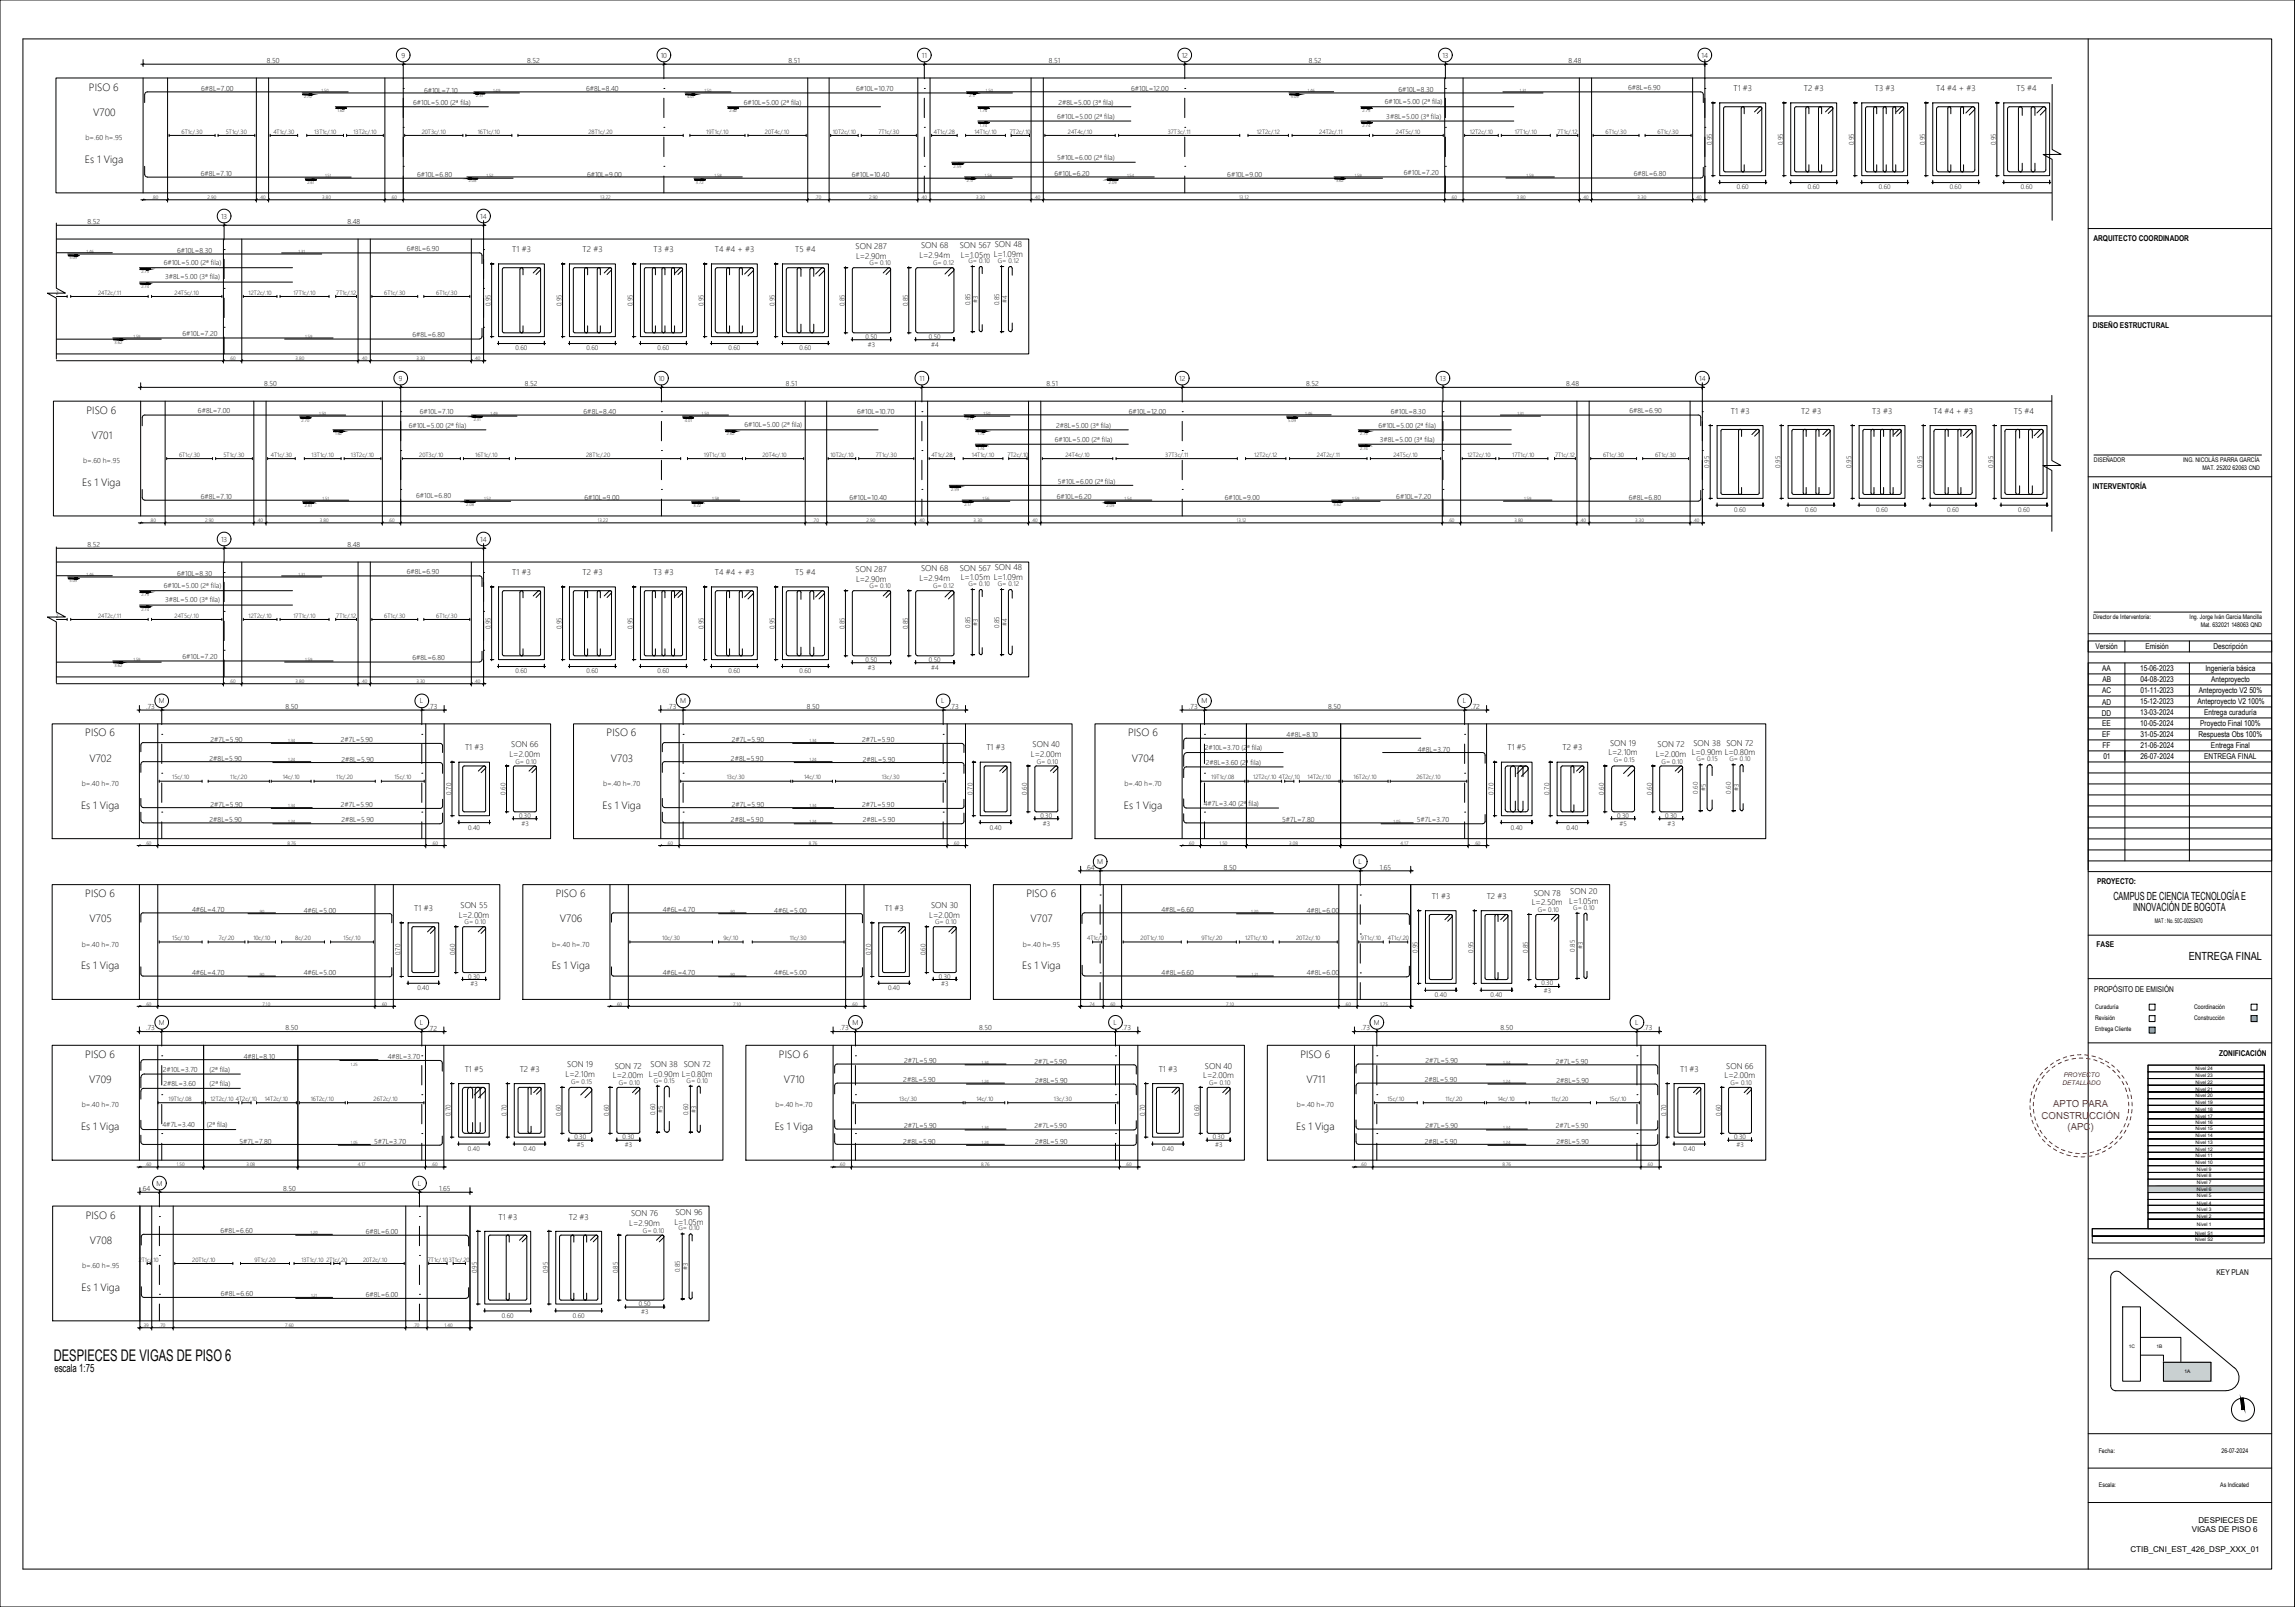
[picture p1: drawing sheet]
<svg xmlns="http://www.w3.org/2000/svg" width="1000mm" height="700mm" viewBox="0 0 1000 700" stroke-linecap="round" stroke-linejoin="round" font-family="sans-serif">
<defs><g id="words">
<text font-size="7" x="23.5" y="592.6">DESPIECES DE VIGAS DE PISO 6</text>
<g font-size="4.9">
<text x="921" y="392">CAMPUS DE CIENCIA TECNOLOGÍA E</text>
<text x="929.6" y="396.7">INNOVACIÓN DE BOGOTA</text>
<text x="953.9" y="418.2">ENTREGA FINAL</text>
<text x="23.7" y="597.8">escala 1:75</text>
</g>
<g font-size="4.6">
<text x="38.8" y="39.4">PISO 6</text>
<text x="40.6" y="50.4">V700</text>
<text x="37" y="70.9">Es 1 Viga</text>
<text x="37.7" y="180.1">PISO 6</text>
<text x="40" y="191.1">V701</text>
<text x="35.9" y="211.6">Es 1 Viga</text>
<text x="37.2" y="320.7">PISO 6</text>
<text x="264.4" y="320.7">PISO 6</text>
<text x="491.6" y="320.7">PISO 6</text>
<text x="38.9" y="331.7">V702</text>
<text x="266.2" y="331.7">V703</text>
<text x="493.2" y="331.7">V704</text>
<text x="35.3" y="352.2">Es 1 Viga</text>
<text x="262.6" y="352.2">Es 1 Viga</text>
<text x="489.8" y="352.2">Es 1 Viga</text>
<text x="37.2" y="390.7">PISO 6</text>
<text x="242.2" y="390.7">PISO 6</text>
<text x="447.3" y="390.7">PISO 6</text>
<text x="39" y="401.7">V705</text>
<text x="244" y="401.7">V706</text>
<text x="449.1" y="401.7">V707</text>
<text x="35.3" y="422.2">Es 1 Viga</text>
<text x="240.4" y="422.2">Es 1 Viga</text>
<text x="445.5" y="422.2">Es 1 Viga</text>
<text x="37.2" y="460.7">PISO 6</text>
<text x="339.5" y="460.7">PISO 6</text>
<text x="566.7" y="460.7">PISO 6</text>
<text x="38.9" y="471.7">V709</text>
<text x="341.6" y="471.7">V710</text>
<text x="569.3" y="471.8">V711</text>
<text x="35.3" y="492.2">Es 1 Viga</text>
<text x="337.6" y="492.2">Es 1 Viga</text>
<text x="564.9" y="492.2">Es 1 Viga</text>
<text x="37.4" y="530.7">PISO 6</text>
<text x="39.1" y="541.8">V708</text>
<text x="35.5" y="562.2">Es 1 Viga</text>
</g>
<g font-size="4.2" fill="#f00">
<text x="894.8" y="482.2">APTO PARA</text>
<text x="889.7" y="487.2">CONSTRUCCIÓN</text>
<text x="901" y="492.2">(APC)</text>
</g>
<g font-size="3.6">
<text x="755.4" y="39.8">T1 #3</text>
<text x="786.1" y="39.8">T2 #3</text>
<text x="817" y="39.8">T3 #3</text>
<text x="843.7" y="39.8">T4 #4 + #3</text>
<text x="878.8" y="39.8">T5 #4</text>
<text x="418.3" y="107.9">SON 567 SON 48</text>
<text x="223.2" y="109.9">T1 #3</text>
<text x="253.9" y="109.9">T2 #3</text>
<text x="284.8" y="109.9">T3 #3</text>
<text x="311.5" y="109.9">T4 #4 + #3</text>
<text x="346.6" y="109.9">T5 #4</text>
<text x="372.9" y="108.4">SON 287</text>
<text x="373" y="112.6">L=2.90m</text>
<text x="400.6" y="112.4">L=2.94m</text>
<text x="401.4" y="108.1">SON 68</text>
<text x="418.7" y="112.2">L=1.05m L=1.09m</text>
<text x="754.3" y="180.3">T1 #3</text>
<text x="784.9" y="180.3">T2 #3</text>
<text x="815.9" y="180.3">T3 #3</text>
<text x="842.6" y="180.3">T4 #4 + #3</text>
<text x="877.6" y="180.3">T5 #4</text>
<text x="223.2" y="250.6">T1 #3</text>
<text x="253.9" y="250.6">T2 #3</text>
<text x="284.8" y="250.6">T3 #3</text>
<text x="311.5" y="250.6">T4 #4 + #3</text>
<text x="346.6" y="250.6">T5 #4</text>
<text x="372.9" y="249.1">SON 287</text>
<text x="401.4" y="248.8">SON 68</text>
<text x="418.3" y="248.6">SON 567 SON 48</text>
<text x="373" y="253.3">L=2.90m</text>
<text x="400.6" y="253.1">L=2.94m</text>
<text x="418.7" y="252.8">L=1.05m L=1.09m</text>
<text x="202.6" y="326.9">T1 #3</text>
<text x="222" y="329.6">L=2.00m</text>
<text x="222.8" y="325.3">SON 66</text>
<text x="429.9" y="326.9">T1 #3</text>
<text x="449.2" y="329.6">L=2.00m</text>
<text x="450" y="325.3">SON 40</text>
<text x="656.9" y="326.9">T1 #5</text>
<text x="680.9" y="326.9">T2 #3</text>
<text x="700.9" y="329">L=2.10m</text>
<text x="701.7" y="324.8">SON 19</text>
<text x="721.5" y="329.6">L=2.00m L=0.90m L=0.80m</text>
<text x="722.4" y="325.3">SON 72</text>
<text x="738" y="324.8">SON 38</text>
<text x="752.4" y="324.8">SON 72</text>
<text x="684.3" y="389.4">SON 20</text>
<text x="200.7" y="395.4">SON 55</text>
<text x="405.8" y="395.4">SON 30</text>
<text x="623.9" y="391.6">T1 #3</text>
<text x="647.9" y="391.6">T2 #3</text>
<text x="667.6" y="394.3">L=2.50m</text>
<text x="668.4" y="390.1">SON 78</text>
<text x="683.9" y="393.7">L=1.05m</text>
<text x="180.5" y="396.9">T1 #3</text>
<text x="199.9" y="399.6">L=2.00m</text>
<text x="385.6" y="396.9">T1 #3</text>
<text x="405" y="399.6">L=2.00m</text>
<text x="202.5" y="466.9">T1 #5</text>
<text x="226.5" y="466.9">T2 #3</text>
<text x="247.2" y="464.7">SON 19</text>
<text x="267.9" y="465.4">SON 72</text>
<text x="283.5" y="464.8">SON 38</text>
<text x="298" y="464.8">SON 72</text>
<text x="505" y="466.9">T1 #3</text>
<text x="525.1" y="465.4">SON 40</text>
<text x="732.2" y="466.9">T1 #3</text>
<text x="752.3" y="465.4">SON 66</text>
<text x="246.5" y="469">L=2.10m</text>
<text x="267.1" y="469.6">L=2.00m L=0.90m L=0.80m</text>
<text x="524.3" y="469.6">L=2.00m</text>
<text x="751.5" y="469.6">L=2.00m</text>
<text x="217.3" y="531.2">T1 #3</text>
<text x="247.9" y="531.2">T2 #3</text>
<text x="274.2" y="534">L=2.90m</text>
<text x="275" y="529.7">SON 76</text>
<text x="293.9" y="533.4">L=1.05m</text>
<text x="294.3" y="529.1">SON 96</text>
</g>
<g font-size="3.5">
<text x="912.3" y="104.9">ARQUITECTO COORDINADOR</text>
<text x="912.1" y="143">DISEÑO ESTRUCTURAL</text>
<text x="912.1" y="213">INTERVENTORÍA</text>
<text x="913.2" y="282.7">Versión</text>
<text x="934.9" y="282.7">Emisión</text>
<text x="964.6" y="282.7">Descripción</text>
<text x="916.1" y="292.3">AA</text>
<text x="932.6" y="292.3">15-06-2023</text>
<text x="961.1" y="292.3">Ingeniería básica</text>
<text x="916.2" y="297.1">AB</text>
<text x="932.7" y="297.1">04-08-2023</text>
<text x="963.6" y="297.1">Anteproyecto</text>
<text x="916.1" y="301.9">AC</text>
<text x="932.7" y="301.9">01-11-2023</text>
<text x="958.3" y="301.9">Anteproyecto V2 50%</text>
<text x="915.9" y="311.7">DD</text>
<text x="916.1" y="307">AD</text>
<text x="932.6" y="306.5">15-12-2023</text>
<text x="932.6" y="311.5">13-03-2024</text>
<text x="957.6" y="306.6">Anteproyecto V2 100%</text>
<text x="960.5" y="311.5">Entrega curaduría</text>
<text x="916.1" y="316.2">EE</text>
<text x="932.6" y="316.2">10-05-2024</text>
<text x="958.8" y="316.2">Proyecto Final 100%</text>
<text x="916.1" y="321">EF</text>
<text x="932.7" y="321">31-05-2024</text>
<text x="958.1" y="321">Respuesta Obs 100%</text>
<text x="916.2" y="325.8">FF</text>
<text x="932.8" y="325.8">21-06-2024</text>
<text x="963.5" y="325.8">Entrega Final</text>
<text x="916.6" y="330.6">01</text>
<text x="932.8" y="330.6">26-07-2024</text>
<text x="960.6" y="330.6">ENTREGA FINAL</text>
<text x="913.8" y="385.1">PROYECTO:</text>
<text x="913.7" y="412.3">FASE</text>
<text x="912.7" y="432.1">PROPÓSITO DE EMISIÓN</text>
<text x="967.1" y="460.1">ZONIFICACIÓN</text>
<text x="966" y="555.5">KEY PLAN</text>
<text x="958.1" y="663.3">DESPIECES DE</text>
<text x="955.1" y="667.4">VIGAS DE PISO 6</text>
<text x="928.4" y="675.9">CTIB_CNI_EST_426_DSP_XXX_01</text>
</g>
<g font-size="3.1">
<text x="116.2" y="27.5">8.50</text>
<text x="174.9" y="25.1">9</text>
<text x="229.8" y="27.5">8.52</text>
<text x="288" y="25.1">10</text>
<text x="343.6" y="27.5">8.51</text>
<text x="401.8" y="25.1">11</text>
<text x="457.1" y="27.5">8.51</text>
<text x="515" y="25.1">12</text>
<text x="570.4" y="27.5">8.52</text>
<text x="628.6" y="25.1">13</text>
<text x="683.6" y="27.5">8.48</text>
<text x="741.5" y="25.1">14</text>
<text x="87.7" y="39.7">6#8L=7.00</text>
<text x="184.8" y="40.4">6#10L=7.10</text>
<text x="255.4" y="39.6">6#8L=8.40</text>
<text x="373.1" y="39.8">6#10L=10.70</text>
<text x="493" y="39.5">6#10L=12.00</text>
<text x="609.4" y="40.1">6#10L=8.30</text>
<text x="709.5" y="39.3">6#8L=6.90</text>
<text x="180" y="45.9">6#10L=5.00 (2ª fila)</text>
<text x="324.1" y="45.7">6#10L=5.00 (2ª fila)</text>
<text x="461.3" y="45.6">2#8L=5.00 (3ª fila)</text>
<text x="603.5" y="45.4">6#10L=5.00 (2ª fila)</text>
<text x="460.7" y="51.8">6#10L=5.00 (2ª fila)</text>
<text x="604.1" y="51.6">3#8L=5.00 (3ª fila)</text>
<text x="37.3" y="61">b=.60 h=.95</text>
<text x="460.6" y="69.5">5#10L=6.00 (2ª fila)</text>
<text x="87.5" y="76.6">6#8L=7.10</text>
<text x="181.8" y="77">6#10L=6.80</text>
<text x="255.8" y="76.9">6#10L=9.00</text>
<text x="371.2" y="76.9">6#10L=10.40</text>
<text x="459.6" y="76.6">6#10L=6.20</text>
<text x="534.8" y="76.9">6#10L=9.00</text>
<text x="611.8" y="76.4">6#10L=7.20</text>
<text x="712" y="76.8">6#8L=6.80</text>
<text x="96.4" y="95.2">13</text>
<text x="209.3" y="95.2">14</text>
<text x="38.1" y="97.6">8.52</text>
<text x="151.4" y="97.6">8.48</text>
<text x="77.2" y="110.2">6#10L=8.30</text>
<text x="177.2" y="109.5">6#8L=6.90</text>
<text x="71.3" y="115.5">6#10L=5.00 (2ª fila)</text>
<text x="71.9" y="121.7">3#8L=5.00 (3ª fila)</text>
<text x="79.6" y="146.5">6#10L=7.20</text>
<text x="179.7" y="146.9">6#8L=6.80</text>
<text x="173.8" y="165.8">9</text>
<text x="286.9" y="165.8">10</text>
<text x="400.7" y="165.8">11</text>
<text x="513.9" y="165.8">12</text>
<text x="627.5" y="165.8">13</text>
<text x="740.5" y="165.8">14</text>
<text x="115.2" y="168.2">8.50</text>
<text x="228.7" y="168.2">8.52</text>
<text x="342.5" y="168.2">8.51</text>
<text x="456" y="168.2">8.51</text>
<text x="569.3" y="168.2">8.52</text>
<text x="682.5" y="168.2">8.48</text>
<text x="86.3" y="179.9">6#8L=7.00</text>
<text x="710.1" y="179.7">6#8L=6.90</text>
<text x="183" y="180.3">6#10L=7.10</text>
<text x="254.3" y="180.3">6#8L=8.40</text>
<text x="373.5" y="180.4">6#10L=10.70</text>
<text x="491.9" y="180.3">6#10L=12.00</text>
<text x="606.1" y="180.5">6#10L=8.30</text>
<text x="178.1" y="186.6">6#10L=5.00 (2ª fila)</text>
<text x="324.5" y="186.2">6#10L=5.00 (2ª fila)</text>
<text x="460.2" y="186.2">2#8L=5.00 (3ª fila)</text>
<text x="600.7" y="186.5">6#10L=5.00 (2ª fila)</text>
<text x="459.6" y="192.5">6#10L=5.00 (2ª fila)</text>
<text x="601.3" y="192.7">3#8L=5.00 (3ª fila)</text>
<text x="36.2" y="201.7">b=.60 h=.95</text>
<text x="461" y="210.6">5#10L=6.00 (2ª fila)</text>
<text x="87.5" y="217.2">6#8L=7.10</text>
<text x="181.4" y="217">6#10L=6.80</text>
<text x="254.7" y="217.6">6#10L=9.00</text>
<text x="370.2" y="217.6">6#10L=10.40</text>
<text x="460.5" y="217.1">6#10L=6.20</text>
<text x="533.8" y="217.6">6#10L=9.00</text>
<text x="608.5" y="217.2">6#10L=7.20</text>
<text x="709.8" y="217.6">6#8L=6.80</text>
<text x="38.1" y="238.3">8.52</text>
<text x="96.4" y="235.9">13</text>
<text x="151.4" y="238.3">8.48</text>
<text x="209.3" y="235.9">14</text>
<text x="77.2" y="250.8">6#10L=8.30</text>
<text x="177.2" y="250.2">6#8L=6.90</text>
<text x="71.3" y="256.1">6#10L=5.00 (2ª fila)</text>
<text x="71.9" y="262.4">3#8L=5.00 (3ª fila)</text>
<text x="79.6" y="287.2">6#10L=7.20</text>
<text x="179.7" y="287.6">6#8L=6.80</text>
<text x="63.7" y="308.8">.73</text>
<text x="69.2" y="306.3">M</text>
<text x="124.4" y="308.8">8.50</text>
<text x="183" y="306.3">L</text>
<text x="186.8" y="308.8">.73</text>
<text x="290.9" y="308.8">.73</text>
<text x="296.4" y="306.3">M</text>
<text x="351.6" y="308.8">8.50</text>
<text x="410.2" y="306.3">L</text>
<text x="414" y="308.8">.73</text>
<text x="518.1" y="308.8">.73</text>
<text x="523.6" y="306.3">M</text>
<text x="578.8" y="308.8">8.50</text>
<text x="637.5" y="306.3">L</text>
<text x="641.1" y="308.8">.72</text>
<text x="91.7" y="323">2#7L=5.90</text>
<text x="148.5" y="323.4">2#7L=5.90</text>
<text x="318.9" y="323">2#7L=5.90</text>
<text x="375.7" y="323.4">2#7L=5.90</text>
<text x="560.7" y="321.1">4#8L=8.10</text>
<text x="525" y="326.9">2#10L=3.70 (2ª fila)</text>
<text x="617.8" y="327.3">4#8L=3.70</text>
<text x="91.4" y="331.3">2#8L=5.90</text>
<text x="148.8" y="331.7">2#8L=5.90</text>
<text x="318.6" y="331.3">2#8L=5.90</text>
<text x="376" y="331.7">2#8L=5.90</text>
<text x="525.5" y="333.1">2#8L=3.60 (2ª fila)</text>
<text x="35.6" y="342.2">b=.40 h=.70</text>
<text x="262.8" y="342.2">b=.40 h=.70</text>
<text x="490.1" y="342.2">b=.40 h=.70</text>
<text x="91.7" y="351.5">2#7L=5.90</text>
<text x="148.5" y="351.5">2#7L=5.90</text>
<text x="318.9" y="351.5">2#7L=5.90</text>
<text x="375.7" y="351.5">2#7L=5.90</text>
<text x="524.6" y="351">4#7L=3.40 (2ª fila)</text>
<text x="91.4" y="358.2">2#8L=5.90</text>
<text x="148.8" y="358.2">2#8L=5.90</text>
<text x="318.6" y="358.2">2#8L=5.90</text>
<text x="376" y="358.2">2#8L=5.90</text>
<text x="558.8" y="358.2">5#7L=7.80</text>
<text x="617.5" y="358.2">5#7L=3.70</text>
<text x="478.2" y="376.4">M</text>
<text x="592" y="376.4">L</text>
<text x="473.1" y="378.8">.64</text>
<text x="533.3" y="378.8">8.50</text>
<text x="601.3" y="378.8">1.65</text>
<text x="83.7" y="397.2">4#6L=4.70</text>
<text x="132.4" y="397.5">4#6L=5.00</text>
<text x="288.8" y="397.2">4#6L=4.70</text>
<text x="337.4" y="397.5">4#6L=5.00</text>
<text x="506.1" y="397.1">4#8L=6.60</text>
<text x="569.5" y="397.5">4#8L=6.00</text>
<text x="35.6" y="412.3">b=.40 h=.70</text>
<text x="240.7" y="412.3">b=.40 h=.70</text>
<text x="445.8" y="412.3">b=.40 h=.95</text>
<text x="83.7" y="424.8">4#6L=4.70</text>
<text x="132.4" y="424.8">4#6L=5.00</text>
<text x="288.8" y="424.8">4#6L=4.70</text>
<text x="337.4" y="424.8">4#6L=5.00</text>
<text x="506.2" y="424.8">4#8L=6.60</text>
<text x="569.5" y="424.8">4#8L=6.00</text>
<text x="63.7" y="448.8">.73</text>
<text x="69.2" y="446.4">M</text>
<text x="124.4" y="448.8">8.50</text>
<text x="183" y="446.4">L</text>
<text x="186.7" y="448.8">.72</text>
<text x="366" y="448.8">.73</text>
<text x="371.5" y="446.4">M</text>
<text x="426.7" y="448.8">8.50</text>
<text x="485.3" y="446.4">L</text>
<text x="489.1" y="448.8">.73</text>
<text x="593.2" y="448.8">.73</text>
<text x="598.7" y="446.4">M</text>
<text x="653.9" y="448.8">8.50</text>
<text x="712.6" y="446.4">L</text>
<text x="716.3" y="448.8">.73</text>
<text x="106.3" y="461.1">4#8L=8.10</text>
<text x="169" y="461.4">4#8L=3.70</text>
<text x="71" y="466.9">2#10L=3.70</text>
<text x="91.3" y="466.9">(2ª fila)</text>
<text x="394" y="463">2#7L=5.90</text>
<text x="450.8" y="463.4">2#7L=5.90</text>
<text x="621.2" y="463">2#7L=5.90</text>
<text x="678.1" y="463.4">2#7L=5.90</text>
<text x="71.2" y="473.1">2#8L=3.60</text>
<text x="91.4" y="473.1">(2ª fila)</text>
<text x="393.7" y="471.3">2#8L=5.90</text>
<text x="451.1" y="471.7">2#8L=5.90</text>
<text x="620.9" y="471.3">2#8L=5.90</text>
<text x="678.3" y="471.7">2#8L=5.90</text>
<text x="35.6" y="482.2">b=.40 h=.70</text>
<text x="337.9" y="482.2">b=.40 h=.70</text>
<text x="565.1" y="482.2">b=.40 h=.70</text>
<text x="70.8" y="491">4#7L=3.40</text>
<text x="90.1" y="491">(2ª fila)</text>
<text x="394" y="491.5">2#7L=5.90</text>
<text x="450.8" y="491.5">2#7L=5.90</text>
<text x="621.2" y="491.5">2#7L=5.90</text>
<text x="678.1" y="491.5">2#7L=5.90</text>
<text x="104.4" y="498.2">5#7L=7.80</text>
<text x="163" y="498.2">5#7L=3.70</text>
<text x="393.7" y="498.2">2#8L=5.90</text>
<text x="451.1" y="498.2">2#8L=5.90</text>
<text x="620.9" y="498.2">2#8L=5.90</text>
<text x="678.3" y="498.2">2#8L=5.90</text>
<text x="61.6" y="518.8">.64</text>
<text x="68.2" y="516.4">M</text>
<text x="123.4" y="518.8">8.50</text>
<text x="182" y="516.4">L</text>
<text x="191.3" y="518.8">1.65</text>
<text x="96.1" y="537.1">6#8L=6.60</text>
<text x="159.5" y="537.6">6#8L=6.00</text>
<text x="35.9" y="552.3">b=.60 h=.95</text>
<text x="96.2" y="564.4">6#8L=6.60</text>
<text x="159.5" y="564.9">6#8L=6.00</text>
</g>
<g font-size="2.9">
<text x="746" y="63.2" transform="rotate(-90 746 63.2)">0.95</text>
<text x="776.9" y="63.2" transform="rotate(-90 776.9 63.2)">0.95</text>
<text x="807.9" y="63.2" transform="rotate(-90 807.9 63.2)">0.95</text>
<text x="838.8" y="63.2" transform="rotate(-90 838.8 63.2)">0.95</text>
<text x="869.7" y="63.2" transform="rotate(-90 869.7 63.2)">0.95</text>
<text x="756.9" y="82.5">0.60</text>
<text x="787.8" y="82.5">0.60</text>
<text x="818.8" y="82.5">0.60</text>
<text x="849.7" y="82.5">0.60</text>
<text x="880.6" y="82.5">0.60</text>
<text x="379" y="115.6">G= 0.10</text>
<text x="406.6" y="115.4">G= 0.12</text>
<text x="422.1" y="114.6">G= 0.10</text>
<text x="434.8" y="114.6">G= 0.12</text>
<text x="426.2" y="131.8" transform="rotate(-90 426.2 131.8)">#3</text>
<text x="438.9" y="131.9" transform="rotate(-90 438.9 131.9)">#4</text>
<text x="213.8" y="133.3" transform="rotate(-90 213.8 133.3)">0.95</text>
<text x="244.7" y="133.3" transform="rotate(-90 244.7 133.3)">0.95</text>
<text x="275.7" y="133.3" transform="rotate(-90 275.7 133.3)">0.95</text>
<text x="306.6" y="133.3" transform="rotate(-90 306.6 133.3)">0.95</text>
<text x="337.6" y="133.3" transform="rotate(-90 337.6 133.3)">0.95</text>
<text x="368" y="133.3" transform="rotate(-90 368 133.3)">0.85</text>
<text x="395.6" y="133.3" transform="rotate(-90 395.6 133.3)">0.85</text>
<text x="422.7" y="132.8" transform="rotate(-90 422.7 132.8)">0.85</text>
<text x="435.5" y="132.8" transform="rotate(-90 435.5 132.8)">0.85</text>
<text x="377.2" y="147.5">0.50</text>
<text x="404.8" y="147.5">0.50</text>
<text x="224.7" y="152.6">0.60</text>
<text x="255.6" y="152.6">0.60</text>
<text x="286.6" y="152.6">0.60</text>
<text x="317.5" y="152.6">0.60</text>
<text x="348.4" y="152.6">0.60</text>
<text x="378.2" y="151">#3</text>
<text x="405.7" y="151">#4</text>
<text x="744.9" y="203.7" transform="rotate(-90 744.9 203.7)">0.95</text>
<text x="775.8" y="203.7" transform="rotate(-90 775.8 203.7)">0.95</text>
<text x="806.7" y="203.7" transform="rotate(-90 806.7 203.7)">0.95</text>
<text x="837.6" y="203.7" transform="rotate(-90 837.6 203.7)">0.95</text>
<text x="868.6" y="203.7" transform="rotate(-90 868.6 203.7)">0.95</text>
<text x="755.7" y="223.1">0.60</text>
<text x="786.7" y="223.1">0.60</text>
<text x="817.6" y="223.1">0.60</text>
<text x="848.5" y="223.1">0.60</text>
<text x="879.5" y="223.1">0.60</text>
<text x="379" y="256.3">G= 0.10</text>
<text x="406.6" y="256.1">G= 0.12</text>
<text x="422.1" y="255.2">G= 0.10</text>
<text x="434.8" y="255.2">G= 0.12</text>
<text x="213.8" y="274" transform="rotate(-90 213.8 274)">0.95</text>
<text x="244.7" y="274" transform="rotate(-90 244.7 274)">0.95</text>
<text x="275.7" y="274" transform="rotate(-90 275.7 274)">0.95</text>
<text x="306.6" y="274" transform="rotate(-90 306.6 274)">0.95</text>
<text x="337.6" y="274" transform="rotate(-90 337.6 274)">0.95</text>
<text x="368" y="274" transform="rotate(-90 368 274)">0.85</text>
<text x="395.6" y="274" transform="rotate(-90 395.6 274)">0.85</text>
<text x="422.7" y="273.5" transform="rotate(-90 422.7 273.5)">0.85</text>
<text x="426.2" y="272.5" transform="rotate(-90 426.2 272.5)">#3</text>
<text x="435.5" y="273.5" transform="rotate(-90 435.5 273.5)">0.85</text>
<text x="438.9" y="272.6" transform="rotate(-90 438.9 272.6)">#4</text>
<text x="224.7" y="293.3">0.60</text>
<text x="255.6" y="293.3">0.60</text>
<text x="286.6" y="293.3">0.60</text>
<text x="317.5" y="293.3">0.60</text>
<text x="348.4" y="293.3">0.60</text>
<text x="377.2" y="288.2">0.50</text>
<text x="378.2" y="291.6">#3</text>
<text x="404.8" y="288.2">0.50</text>
<text x="405.7" y="291.7">#4</text>
<text x="224.6" y="332.6">G= 0.10</text>
<text x="451.8" y="332.6">G= 0.10</text>
<text x="703.2" y="332">G= 0.15</text>
<text x="724.1" y="332.6">G= 0.10</text>
<text x="739.3" y="331.6">G= 0.15</text>
<text x="753.6" y="331.6">G= 0.10</text>
<text x="196.6" y="346.1" transform="rotate(-90 196.6 346.1)">0.70</text>
<text x="220.3" y="346.2" transform="rotate(-90 220.3 346.2)">0.60</text>
<text x="423.8" y="346.1" transform="rotate(-90 423.8 346.1)">0.70</text>
<text x="447.5" y="346.2" transform="rotate(-90 447.5 346.2)">0.60</text>
<text x="650.8" y="346.1" transform="rotate(-90 650.8 346.1)">0.70</text>
<text x="675.1" y="346.1" transform="rotate(-90 675.1 346.1)">0.70</text>
<text x="698.9" y="346.2" transform="rotate(-90 698.9 346.2)">0.60</text>
<text x="719.8" y="346.2" transform="rotate(-90 719.8 346.2)">0.60</text>
<text x="739.9" y="345.7" transform="rotate(-90 739.9 345.7)">0.60</text>
<text x="743.4" y="344.6" transform="rotate(-90 743.4 344.6)">#5</text>
<text x="754.3" y="345.7" transform="rotate(-90 754.3 345.7)">0.60</text>
<text x="757.8" y="344.6" transform="rotate(-90 757.8 344.6)">#3</text>
<text x="226.2" y="356.2">0.30</text>
<text x="227.2" y="359.6">#3</text>
<text x="453.4" y="356.2">0.30</text>
<text x="454.4" y="359.6">#3</text>
<text x="704.8" y="356.2">0.30</text>
<text x="705.8" y="359.6">#5</text>
<text x="725.7" y="356.2">0.30</text>
<text x="726.7" y="359.6">#3</text>
<text x="204" y="361.3">0.40</text>
<text x="431.3" y="361.3">0.40</text>
<text x="658.4" y="361.3">0.40</text>
<text x="682.6" y="361.3">0.40</text>
<text x="670.1" y="397.3">G= 0.10</text>
<text x="685.6" y="396.3">G= 0.10</text>
<text x="202.5" y="402.6">G= 0.10</text>
<text x="407.5" y="402.6">G= 0.10</text>
<text x="689.7" y="413.5" transform="rotate(-90 689.7 413.5)">#3</text>
<text x="174.4" y="416.2" transform="rotate(-90 174.4 416.2)">0.70</text>
<text x="198.2" y="416.2" transform="rotate(-90 198.2 416.2)">0.60</text>
<text x="379.5" y="416.2" transform="rotate(-90 379.5 416.2)">0.70</text>
<text x="403.3" y="416.2" transform="rotate(-90 403.3 416.2)">0.60</text>
<text x="617.8" y="415" transform="rotate(-90 617.8 415)">0.95</text>
<text x="642" y="415" transform="rotate(-90 642 415)">0.95</text>
<text x="665.8" y="415" transform="rotate(-90 665.8 415)">0.85</text>
<text x="686.3" y="414.5" transform="rotate(-90 686.3 414.5)">0.85</text>
<text x="181.9" y="431.3">0.40</text>
<text x="204" y="426.2">0.30</text>
<text x="205.1" y="429.6">#3</text>
<text x="387" y="431.3">0.40</text>
<text x="409.1" y="426.2">0.30</text>
<text x="410.2" y="429.6">#3</text>
<text x="671.7" y="429.2">0.30</text>
<text x="625.3" y="434.3">0.40</text>
<text x="649.6" y="434.3">0.40</text>
<text x="672.7" y="432.7">#3</text>
<text x="248.8" y="472">G= 0.15</text>
<text x="269.7" y="472.6">G= 0.10</text>
<text x="284.9" y="471.6">G= 0.15</text>
<text x="299.2" y="471.6">G= 0.10</text>
<text x="526.9" y="472.6">G= 0.10</text>
<text x="754.1" y="472.6">G= 0.10</text>
<text x="285.5" y="485.7" transform="rotate(-90 285.5 485.7)">0.60</text>
<text x="288.9" y="484.7" transform="rotate(-90 288.9 484.7)">#5</text>
<text x="299.9" y="485.7" transform="rotate(-90 299.9 485.7)">0.60</text>
<text x="303.3" y="484.6" transform="rotate(-90 303.3 484.6)">#3</text>
<text x="196.4" y="486.2" transform="rotate(-90 196.4 486.2)">0.70</text>
<text x="220.7" y="486.2" transform="rotate(-90 220.7 486.2)">0.70</text>
<text x="244.4" y="486.2" transform="rotate(-90 244.4 486.2)">0.60</text>
<text x="265.4" y="486.2" transform="rotate(-90 265.4 486.2)">0.60</text>
<text x="498.9" y="486.2" transform="rotate(-90 498.9 486.2)">0.70</text>
<text x="522.6" y="486.2" transform="rotate(-90 522.6 486.2)">0.60</text>
<text x="726.1" y="486.2" transform="rotate(-90 726.1 486.2)">0.70</text>
<text x="749.9" y="486.2" transform="rotate(-90 749.9 486.2)">0.60</text>
<text x="250.3" y="496.2">0.30</text>
<text x="271.3" y="496.2">0.30</text>
<text x="528.5" y="496.2">0.30</text>
<text x="755.7" y="496.2">0.30</text>
<text x="203.9" y="501.3">0.40</text>
<text x="228.2" y="501.3">0.40</text>
<text x="251.3" y="499.6">#5</text>
<text x="272.3" y="499.6">#3</text>
<text x="506.4" y="501.3">0.40</text>
<text x="529.5" y="499.6">#3</text>
<text x="733.6" y="501.3">0.40</text>
<text x="756.8" y="499.6">#3</text>
<text x="280.2" y="537">G= 0.10</text>
<text x="295.7" y="535.9">G= 0.10</text>
<text x="207.8" y="554.6" transform="rotate(-90 207.8 554.6)">0.95</text>
<text x="238.8" y="554.6" transform="rotate(-90 238.8 554.6)">0.95</text>
<text x="269.2" y="554.6" transform="rotate(-90 269.2 554.6)">0.85</text>
<text x="296.3" y="554.1" transform="rotate(-90 296.3 554.1)">0.85</text>
<text x="299.8" y="553.1" transform="rotate(-90 299.8 553.1)">#3</text>
<text x="278.4" y="568.8">0.50</text>
<text x="218.7" y="574">0.60</text>
<text x="249.6" y="574">0.60</text>
<text x="279.4" y="572.3">#3</text>
</g>
<g font-size="2.8">
<text x="912.5" y="201">DISEÑADOR</text>
<text x="951.4" y="201.3">ING. NICOLÁS PARRA GARCÍA</text>
<text x="959.8" y="204.5">MAT. 25202 62063 CND</text>
<text x="912.1" y="269.4">Director de Interventoria:</text>
<text x="954.2" y="269.6">Ing. Jorge Iván Garcia Mancilla</text>
<text x="959" y="272.9">Mat. 632021 148063 QND</text>
<text x="939" y="402.1">MAT : No. 50C-00252470</text>
<text x="913.1" y="439.3">Curaduría</text>
<text x="956.1" y="439.3">Coordinación</text>
<text x="913" y="444.3">Revisión</text>
<text x="913" y="449.2">Entrega Cliente</text>
<text x="956.1" y="444.3">Construcción</text>
<text x="914.6" y="632.8">Fecha:</text>
<text x="968.1" y="632.8">26-07-2024</text>
<text x="914.7" y="647.5">Escala:</text>
<text x="967.5" y="647.7">As Indicated</text>
</g>
<g font-size="2.8" fill="#f00">
<text x="898.9" y="472.5">DETALLADO</text>
<text x="899.3" y="469.2">PROYECTO</text>
</g>
<g font-size="2.7">
<text x="79.1" y="58.2">6T1c/.30</text>
<text x="98.4" y="58.2">5T1c/.30</text>
<text x="119.1" y="58.2">4T1c/.30</text>
<text x="136.9" y="58.2">13T1c/.10</text>
<text x="154" y="58.2">13T2c/.10</text>
<text x="183.8" y="58.2">20T3c/.10</text>
<text x="208.2" y="58.2">16T1c/.10</text>
<text x="256.5" y="58.2">28T1c/.20</text>
<text x="307.8" y="58.2">19T1c/.10</text>
<text x="333.4" y="58.2">20T4c/.10</text>
<text x="362.9" y="58.2">10T2c/.10</text>
<text x="382.8" y="58.2">7T1c/.30</text>
<text x="407" y="58.2">4T1c/.28</text>
<text x="424.6" y="58.2">14T1c/.10</text>
<text x="440.1" y="58.2">7T2c/.10</text>
<text x="465.4" y="58.2">24T4c/.10</text>
<text x="508.9" y="58.2">37T3c/.11</text>
<text x="547.7" y="58.2">12T2c/.12</text>
<text x="574.9" y="58.2">24T2c/.11</text>
<text x="608.3" y="58.2">24T5c/.10</text>
<text x="640.5" y="58.2">12T2c/.10</text>
<text x="660.1" y="58.2">17T1c/.10</text>
<text x="678.8" y="58.2">7T1c/.12</text>
<text x="699.7" y="58.2">6T1c/.30</text>
<text x="722.3" y="58.2">6T1c/.30</text>
<text x="15.4" y="128.3">12T2c/.12</text>
<text x="42.7" y="128.3">24T2c/.11</text>
<text x="76.1" y="128.3">24T5c/.10</text>
<text x="108.3" y="128.3">12T2c/.10</text>
<text x="127.9" y="128.3">17T1c/.10</text>
<text x="146.6" y="128.3">7T1c/.12</text>
<text x="167.5" y="128.3">6T1c/.30</text>
<text x="190.1" y="128.3">6T1c/.30</text>
<text x="78" y="198.9">6T1c/.30</text>
<text x="97.4" y="198.9">5T1c/.30</text>
<text x="118.1" y="198.9">4T1c/.30</text>
<text x="135.8" y="198.9">13T1c/.10</text>
<text x="152.9" y="198.9">13T2c/.10</text>
<text x="182.7" y="198.9">20T3c/.10</text>
<text x="207.1" y="198.9">16T1c/.10</text>
<text x="255.4" y="198.9">28T1c/.20</text>
<text x="306.7" y="198.9">19T1c/.10</text>
<text x="332.3" y="198.9">20T4c/.10</text>
<text x="361.9" y="198.9">10T2c/.10</text>
<text x="381.7" y="198.9">7T1c/.30</text>
<text x="405.9" y="198.9">4T1c/.28</text>
<text x="423.5" y="198.9">14T1c/.10</text>
<text x="439" y="198.9">7T2c/.10</text>
<text x="464.3" y="198.9">24T4c/.10</text>
<text x="507.8" y="198.9">37T3c/.11</text>
<text x="546.6" y="198.9">12T2c/.12</text>
<text x="573.9" y="198.9">24T2c/.11</text>
<text x="607.2" y="198.9">24T5c/.10</text>
<text x="639.5" y="198.9">12T2c/.10</text>
<text x="659" y="198.9">17T1c/.10</text>
<text x="677.7" y="198.9">7T1c/.12</text>
<text x="698.6" y="198.9">6T1c/.30</text>
<text x="721.3" y="198.9">6T1c/.30</text>
<text x="15.4" y="269">12T2c/.12</text>
<text x="42.7" y="269">24T2c/.11</text>
<text x="76.1" y="269">24T5c/.10</text>
<text x="108.3" y="269">12T2c/.10</text>
<text x="127.9" y="269">17T1c/.10</text>
<text x="146.6" y="269">7T1c/.12</text>
<text x="167.5" y="269">6T1c/.30</text>
<text x="190.1" y="269">6T1c/.30</text>
<text x="75.1" y="339.4">15c/.10</text>
<text x="100.4" y="339.4">11c/.20</text>
<text x="123.2" y="339.4">14c/.10</text>
<text x="146.5" y="339.4">11c/.20</text>
<text x="171.9" y="339.4">15c/.10</text>
<text x="316.7" y="339.4">13c/.30</text>
<text x="350.4" y="339.4">14c/.10</text>
<text x="384.2" y="339.4">13c/.30</text>
<text x="527.9" y="339.4">19T1c/.08</text>
<text x="546.1" y="339.4">12T2c/.10</text>
<text x="557.3" y="339.4">4T2c/.10</text>
<text x="569.8" y="339.4">14T2c/.10</text>
<text x="589.9" y="339.4">16T2c/.10</text>
<text x="617.3" y="339.4">26T2c/.10</text>
<text x="75.1" y="409.5">15c/.10</text>
<text x="95.3" y="409.5">7c/.20</text>
<text x="110.4" y="409.5">10c/.10</text>
<text x="128.7" y="409.5">8c/.20</text>
<text x="149.7" y="409.5">15c/.10</text>
<text x="288.6" y="409.5">10c/.30</text>
<text x="315.3" y="409.5">9c/.10</text>
<text x="344.1" y="409.5">11c/.30</text>
<text x="473.8" y="409.5">4T1c/.10</text>
<text x="497.1" y="409.5">20T1c/.10</text>
<text x="523.5" y="409.5">9T1c/.20</text>
<text x="542.6" y="409.5">12T1c/.10</text>
<text x="564.9" y="409.5">20T2c/.10</text>
<text x="593.1" y="409.5">9T1c/.10</text>
<text x="604.9" y="409.5">4T1c/.20</text>
<text x="73.4" y="479.5">19T1c/.08</text>
<text x="91.7" y="479.5">12T2c/.10</text>
<text x="102.8" y="479.5">4T2c/.10</text>
<text x="115.4" y="479.5">14T2c/.10</text>
<text x="135.4" y="479.5">16T2c/.10</text>
<text x="162.8" y="479.5">26T2c/.10</text>
<text x="391.8" y="479.5">13c/.30</text>
<text x="425.5" y="479.5">14c/.10</text>
<text x="459.3" y="479.5">13c/.30</text>
<text x="604.6" y="479.5">15c/.10</text>
<text x="629.9" y="479.5">11c/.20</text>
<text x="652.7" y="479.5">14c/.10</text>
<text x="676.1" y="479.5">11c/.20</text>
<text x="701.4" y="479.5">15c/.10</text>
<text x="60.5" y="549.5">2T1c/.10</text>
<text x="83.8" y="549.5">20T1c/.10</text>
<text x="110.9" y="549.5">9T1c/.20</text>
<text x="131.3" y="549.5">13T1c/.10</text>
<text x="142.2" y="549.5">2T1c/.20</text>
<text x="158.2" y="549.5">20T2c/.10</text>
<text x="186.5" y="549.5">7T1c/.103T1c/.20</text>
</g>
<g font-size="2.2">
<text x="66.3" y="86.7">.80</text>
<text x="90.5" y="86.7">2.90</text>
<text x="113" y="86.7">.40</text>
<text x="140.5" y="86.7">3.80</text>
<text x="170.3" y="86.7">.60</text>
<text x="261.6" y="86.7">13.22</text>
<text x="355.3" y="86.7">.70</text>
<text x="378.7" y="86.7">2.90</text>
<text x="401.2" y="86.7">.40</text>
<text x="425.4" y="86.7">3.30</text>
<text x="450.6" y="86.7">.40</text>
<text x="540" y="86.7">13.12</text>
<text x="632.2" y="86.7">.60</text>
<text x="661" y="86.7">3.80</text>
<text x="689.5" y="86.7">.40</text>
<text x="713.7" y="86.7">3.30</text>
<text x="738.8" y="86.7">.40</text>
<text x="100" y="156.8">.60</text>
<text x="128.8" y="156.8">3.80</text>
<text x="157.3" y="156.8">.40</text>
<text x="181.4" y="156.8">3.30</text>
<text x="206.6" y="156.8">.40</text>
<text x="65.2" y="227.4">.80</text>
<text x="89.4" y="227.4">2.90</text>
<text x="111.9" y="227.4">.40</text>
<text x="139.4" y="227.4">3.80</text>
<text x="169.2" y="227.4">.60</text>
<text x="260.5" y="227.4">13.22</text>
<text x="354.2" y="227.4">.70</text>
<text x="377.7" y="227.4">2.90</text>
<text x="400.2" y="227.4">.40</text>
<text x="424.3" y="227.4">3.30</text>
<text x="449.5" y="227.4">.40</text>
<text x="538.9" y="227.4">13.12</text>
<text x="631.1" y="227.4">.60</text>
<text x="659.9" y="227.4">3.80</text>
<text x="688.5" y="227.4">.40</text>
<text x="712.6" y="227.4">3.30</text>
<text x="737.8" y="227.4">.40</text>
<text x="100" y="297.5">.60</text>
<text x="128.8" y="297.5">3.80</text>
<text x="157.3" y="297.5">.40</text>
<text x="181.4" y="297.5">3.30</text>
<text x="206.6" y="297.5">.40</text>
<text x="63.3" y="367.9">.60</text>
<text x="125.2" y="367.9">8.76</text>
<text x="188.2" y="367.9">.60</text>
<text x="290.6" y="367.9">.60</text>
<text x="352.4" y="367.9">8.76</text>
<text x="415.4" y="367.9">.60</text>
<text x="517.8" y="367.9">.60</text>
<text x="531.5" y="367.9">1.50</text>
<text x="561.8" y="367.9">3.08</text>
<text x="610.3" y="367.9">4.17</text>
<text x="642.5" y="367.9">.60</text>
<text x="63.3" y="438">.60</text>
<text x="114.3" y="438">7.10</text>
<text x="166" y="438">.60</text>
<text x="268.4" y="438">.60</text>
<text x="319.4" y="438">7.10</text>
<text x="371.1" y="438">.60</text>
<text x="474.4" y="438">.74</text>
<text x="483.4" y="438">.60</text>
<text x="534.4" y="438">7.10</text>
<text x="586.1" y="438">.60</text>
<text x="601.4" y="438">1.75</text>
<text x="63.3" y="508">.60</text>
<text x="77" y="508">1.50</text>
<text x="107.4" y="508">3.08</text>
<text x="155.9" y="508">4.17</text>
<text x="188" y="508">.60</text>
<text x="365.7" y="508">.60</text>
<text x="427.5" y="508">8.76</text>
<text x="490.5" y="508">.60</text>
<text x="592.9" y="508">.60</text>
<text x="654.8" y="508">8.76</text>
<text x="717.7" y="508">.60</text>
<text x="62.1" y="577.9">.39</text>
<text x="69.4" y="577.9">.70</text>
<text x="124.2" y="577.9">7.60</text>
<text x="180.1" y="577.9">.70</text>
<text x="193.7" y="577.9">1.40</text>
</g>
<g font-size="2.1">
<text x="956.8" y="466.2">Nivel 24</text>
<text x="956.8" y="472.3">Nivel 22</text>
<text x="956.8" y="469.2">Nivel 23</text>
<text x="956.8" y="478">Nivel 20</text>
<text x="956.8" y="475.1">Nivel 21</text>
<text x="956.8" y="483.8">Nivel 18</text>
<text x="956.8" y="481">Nivel 19</text>
<text x="956.8" y="489.6">Nivel 16</text>
<text x="956.8" y="486.9">Nivel 17</text>
<text x="956.8" y="495.4">Nivel 14</text>
<text x="956.8" y="492.4">Nivel 15</text>
<text x="956.8" y="504">Nivel 11</text>
<text x="956.8" y="501.3">Nivel 12</text>
<text x="956.8" y="498.4">Nivel 13</text>
<text x="956.8" y="506.9">Nivel 10</text>
<text x="957.4" y="515.6">Nivel 7</text>
<text x="957.4" y="512.8">Nivel 8</text>
<text x="957.4" y="510.1">Nivel 9</text>
<text x="957.4" y="521.3">Nivel 5</text>
<text x="957.4" y="518.9">Nivel 6</text>
<text x="957.4" y="527.6">Nivel 3</text>
<text x="957.4" y="524.6">Nivel 4</text>
<text x="957.4" y="530.6">Nivel 2</text>
<text x="956.7" y="537.8">Nivel S1</text>
<text x="957.4" y="534">Nivel 1</text>
<text x="956.7" y="540.7">Nivel S2</text>
<text x="927.7" y="587.1">1C</text>
<text x="939.8" y="587.1">1B</text>
<text x="952" y="598.1">1A</text>
</g>
<g font-size="1.9">
<text x="140.2" y="39.9">1.50</text>
<text x="214.9" y="39.9">1.49</text>
<text x="307" y="39.9">1.50</text>
<text x="429.6" y="39.9">1.50</text>
<text x="569.9" y="39.9">1.46</text>
<text x="662.3" y="39.9">1.31</text>
<text x="132.5" y="42.9">2.70</text>
<text x="207.5" y="42.4">2.31</text>
<text x="299.5" y="42.9">4.01</text>
<text x="422.3" y="42.4">2.11</text>
<text x="562.5" y="42.9">5.09</text>
<text x="147.1" y="48.9">1.62</text>
<text x="317.9" y="48.9">2.62</text>
<text x="427.1" y="48.9">1.74</text>
<text x="593.8" y="48.9">2.75</text>
<text x="427.1" y="55.1">1.74</text>
<text x="593.8" y="55.1">2.74</text>
<text x="141.6" y="77">1.51</text>
<text x="212" y="77">1.52</text>
<text x="311.4" y="77">1.58</text>
<text x="415.5" y="73.1">2.59</text>
<text x="429.2" y="77">1.56</text>
<text x="491.2" y="77">1.54</text>
<text x="590.4" y="77">1.59</text>
<text x="665.3" y="77">1.59</text>
<text x="133.9" y="80">2.61</text>
<text x="204.3" y="79.5">2.08</text>
<text x="303.3" y="80">3.72</text>
<text x="421.3" y="79.5">2.17</text>
<text x="483.3" y="80">2.09</text>
<text x="582.2" y="79.5">3.62</text>
<text x="30.3" y="113">5.09</text>
<text x="37.7" y="110">1.46</text>
<text x="130.1" y="110">1.31</text>
<text x="61.6" y="119">2.75</text>
<text x="61.6" y="125.3">2.74</text>
<text x="50" y="149.6">3.62</text>
<text x="58.2" y="147.1">1.59</text>
<text x="133.1" y="147.1">1.59</text>
<text x="131.4" y="183.6">2.70</text>
<text x="139.1" y="180.7">1.50</text>
<text x="206.4" y="183.2">2.31</text>
<text x="213.8" y="180.7">1.49</text>
<text x="298.4" y="183.6">4.01</text>
<text x="305.9" y="180.7">1.50</text>
<text x="421.3" y="183.1">2.11</text>
<text x="428.5" y="180.7">1.50</text>
<text x="561.4" y="183.6">5.09</text>
<text x="568.8" y="180.7">1.46</text>
<text x="661.2" y="180.7">1.31</text>
<text x="146" y="189.6">1.62</text>
<text x="316.8" y="189.6">2.62</text>
<text x="426" y="189.6">1.74</text>
<text x="592.8" y="189.6">2.75</text>
<text x="426" y="195.9">1.74</text>
<text x="592.7" y="195.9">2.74</text>
<text x="414.5" y="213.8">2.59</text>
<text x="132.9" y="220.7">2.61</text>
<text x="140.6" y="217.7">1.51</text>
<text x="203.2" y="220.2">2.08</text>
<text x="210.9" y="217.7">1.52</text>
<text x="302.2" y="220.7">3.72</text>
<text x="310.3" y="217.7">1.58</text>
<text x="420.2" y="220.2">2.17</text>
<text x="428.1" y="217.7">1.56</text>
<text x="482.2" y="220.7">2.09</text>
<text x="490.1" y="217.7">1.54</text>
<text x="581.1" y="220.2">3.62</text>
<text x="589.3" y="217.7">1.59</text>
<text x="664.2" y="217.7">1.59</text>
<text x="37.7" y="250.7">1.46</text>
<text x="130.1" y="250.7">1.31</text>
<text x="30.3" y="253.7">5.09</text>
<text x="61.6" y="259.7">2.75</text>
<text x="61.6" y="266">2.74</text>
<text x="58.2" y="287.8">1.59</text>
<text x="133.1" y="287.8">1.59</text>
<text x="50" y="290.3">3.62</text>
<text x="125.6" y="323.3">1.34</text>
<text x="352.8" y="323.3">1.34</text>
<text x="125.6" y="331.6">1.24</text>
<text x="352.8" y="331.6">1.24</text>
<text x="125.6" y="351.6">1.34</text>
<text x="352.8" y="351.6">1.34</text>
<text x="125.6" y="358.3">1.24</text>
<text x="352.8" y="358.3">1.24</text>
<text x="607.3" y="358.3">1.05</text>
<text x="112.8" y="397.4">.90</text>
<text x="317.9" y="397.4">.90</text>
<text x="545.3" y="397.4">1.20</text>
<text x="112.8" y="425">.90</text>
<text x="317.9" y="425">.90</text>
<text x="545.5" y="425">1.21</text>
<text x="152.9" y="464.2">1.25</text>
<text x="427.9" y="463.3">1.34</text>
<text x="655.1" y="463.3">1.34</text>
<text x="427.9" y="471.6">1.24</text>
<text x="655.1" y="471.6">1.24</text>
<text x="427.9" y="491.6">1.34</text>
<text x="655.1" y="491.6">1.34</text>
<text x="152.9" y="498.3">1.05</text>
<text x="427.9" y="498.3">1.24</text>
<text x="655.1" y="498.3">1.24</text>
<text x="135.3" y="537.5">1.20</text>
<text x="135.6" y="565">1.21</text>
</g>
</g></defs>
<!-- layer: SECC -->
<g fill="none" stroke="#000" stroke-width=".44">
<path d="M62.4 34v50M73 34v50M111.7 34v50M117.1 34v50M167.7 34v50M175.7 34v50M352 34v50M361.3 34v50M400 34v50M405.3 34v50M449.3 34v50M454.7 34v50"/>
<path d="M629.6 34v50M637.6 34v50M688.3 34v50M693.6 34v50M737.6 34v50M742.9 34v50M894.1 34h-869.7v50h869.7M749.4 44.8h20.1v31.7h-20.1zM780.4 44.8h20v31.7h-20zM811.3 44.8h20v31.7h-20zM842.3 44.8h19.9v31.7h-19.9zM873.2 44.8h20v31.7h-20z"/>
<path d="M24.6 104.1h423.7v50h-423.7M97.4 104.1v50M105.4 104.1v50M156 104.1v50M161.4 104.1v50M205.4 104.1v50M210.7 104.1v50M217.3 114.9h19.9v31.7h-19.9zM248.2 114.9h20v31.7h-20zM279.1 114.9h20v31.7h-20zM310 114.9h20v31.7h-20zM341 114.9h20v31.7h-20z"/>
<path d="M61.3 174.7v50M72 174.7v50M110.6 174.7v50M116 174.7v50M166.6 174.7v50M174.6 174.7v50M350.9 174.7v50M360.3 174.7v50M398.9 174.7v50M404.2 174.7v50M448.2 174.7v50M453.6 174.7v50"/>
<path d="M628.5 174.7v50M636.5 174.7v50M687.2 174.7v50M692.5 174.7v50M736.5 174.7v50M741.8 174.7v50M894.1 174.7h-870.8v50h870.8M748.3 185.3h20v31.8h-20zM779.2 185.3h20.1v31.8h-20.1zM810.2 185.3h20v31.8h-20zM841.1 185.3h20v31.8h-20zM872.1 185.3h19.9v31.8h-19.9z"/>
<path d="M24.6 244.8h423.7v50h-423.7M97.4 244.8v50M105.4 244.8v50M156 244.8v50M161.4 244.8v50M205.4 244.8v50M210.7 244.8v50M217.3 255.6h19.9v31.7h-19.9zM248.2 255.6h20v31.7h-20zM279.1 255.6h20v31.7h-20zM310 255.6h20v31.7h-20zM341 255.6h20v31.7h-20z"/>
<path d="M22.7 315.3h217.2v50h-217.2zM60.7 315.3v50M68.7 315.3v50M185.5 315.3v50M193.5 315.3v50M249.9 315.3h217.3v50h-217.3zM288 315.3v50M296 315.3v50M412.7 315.3v50M420.8 315.3v50M477.2 315.3h292.3v50h-292.3zM515.2 315.3v50"/>
<path d="M523.2 315.3v50M543.2 315.3v50M584.2 315.3v50M639.8 315.3v50M647.8 315.3v50M200 331.9h13.3v23.4h-13.3zM427.2 331.9h13.3v23.4h-13.3zM654.3 331.9h13.3v23.4h-13.3zM678.6 331.9h13.3v23.4h-13.3zM22.7 385.3h195.1v50h-195.1zM60.7 385.3v50M68.7 385.3v50"/>
<path d="M163.4 385.3v50M171.4 385.3v50M227.8 385.3h195.1v50h-195.1zM265.8 385.3v50M273.8 385.3v50M368.5 385.3v50M376.5 385.3v50M432.9 385.3h268.6v50h-268.6zM470.9 385.3v50M480.8 385.3v50M488.8 385.3v50M583.4 385.3v50"/>
<path d="M591.4 385.3v50M614.8 385.3v50M621.2 396.6h13.3v31.7h-13.3zM645.5 396.6h13.3v31.7h-13.3zM177.8 401.9h13.4v23.4h-13.4zM382.9 401.9h13.4v23.4h-13.4zM22.7 455.3h292.3v50h-292.3zM60.7 455.3v50M68.7 455.3v50M88.7 455.3v50M129.8 455.3v50M185.4 455.3v50"/>
<path d="M193.4 455.3v50M325 455.3h217.3v50h-217.3zM363.1 455.3v50M371.1 455.3v50M487.8 455.3v50M495.9 455.3v50M552.3 455.3h217.2v50h-217.2zM590.3 455.3v50M598.3 455.3v50M715.1 455.3v50M723.1 455.3v50M199.9 471.9h13.3v23.4h-13.3z"/>
<path d="M224.1 471.9h13.3v23.4h-13.3zM502.3 471.9h13.3v23.4h-13.3zM729.5 471.9h13.4v23.4h-13.4zM22.9 525.3h286.1v50h-286.1zM61 525.3v50M66.1 525.3v50M75.5 525.3v50M176.8 525.3v50M186.1 525.3v50M204.8 525.3v50M211.2 536.3h20.1v31.7h-20.1zM242.2 536.3h20v31.7h-20z"/>
<circle cx="175.7" cy="24" r="2.98"/>
<circle cx="289.3" cy="24" r="2.99"/>
<circle cx="402.8" cy="24" r="3"/>
<circle cx="516.3" cy="24" r="2.98"/>
<circle cx="629.9" cy="24" r="3"/>
<circle cx="742.9" cy="24" r="2.99"/>
<circle cx="97.7" cy="94.1" r="3"/>
<circle cx="210.7" cy="94.1" r="2.98"/>
<circle cx="174.6" cy="164.7" r="2.99"/>
<circle cx="288.3" cy="164.7" r="3"/>
<circle cx="401.7" cy="164.7" r="2.99"/>
<circle cx="515.2" cy="164.7" r="2.99"/>
<circle cx="628.8" cy="164.7" r="2.99"/>
<circle cx="741.9" cy="164.7" r="3"/>
<circle cx="97.7" cy="234.8" r="3"/>
<circle cx="210.7" cy="234.8" r="2.98"/>
<circle cx="70.5" cy="305.3" r="2.98"/>
<circle cx="183.8" cy="305.3" r="3"/>
<circle cx="297.7" cy="305.3" r="3"/>
<circle cx="411" cy="305.3" r="2.99"/>
<circle cx="524.9" cy="305.3" r="2.99"/>
<circle cx="638.2" cy="305.3" r="2.98"/>
<circle cx="479.4" cy="375.3" r="2.99"/>
<circle cx="592.8" cy="375.3" r="2.99"/>
<circle cx="70.5" cy="445.3" r="2.98"/>
<circle cx="183.8" cy="445.3" r="3"/>
<circle cx="372.8" cy="445.3" r="3"/>
<circle cx="486.1" cy="445.3" r="3"/>
<circle cx="600" cy="445.3" r="2.99"/>
<circle cx="713.3" cy="445.3" r="2.99"/>
<circle cx="69.5" cy="515.3" r="3"/>
<circle cx="182.8" cy="515.3" r="2.99"/>
</g>
<!-- layer: Refuerzo -->
<g fill="none" stroke="#000" stroke-width=".44">
<path d="M421.2 40h160M64.2 40h87.5M64.2 40l-.6 .2-.5 .6-.1 3.9M131.7 40.5h94.7M146.1 46.5h66.7M206.5 40h112M298.5 40.5h142.7M317 46.5h66.7M426.1 46.5h66.7M426.1 52.7h66.7M561.7 40.5h110.7M593 46.5h66.7"/>
<path d="M593 52.7h66.7M654.9 40h86.2M741.1 40l.7 .2 .4 .6 .1 3.9M751.1 47.2v27M751.2 47.2l.6-.7h15.6l.4 .9-2 2M760.1 49.5v-2.3a.66 .66 0 0 0-.6-.7 .66 .66 0 0 0-.7 .7v27a.68 .68 0 0 0 .7 .6 .68 .68 0 0 0 .6-.6v-2.4M766.7 46.7l-2.1 2M766.7 46.7l.7-.2 .4 .7M767.8 47.2v27M786.9 47.2v27M787 47.2a.66 .66 0 0 1 .6-.7 .66 .66 0 0 1 .7 .7v2.3M793.8 49.5v-2.3a.66 .66 0 0 0-.6-.7 .66 .66 0 0 0-.7 .7v27a.68 .68 0 0 0 .7 .6 .68 .68 0 0 0 .6-.6v-2.4"/>
<path d="M797.6 46.7l-2.1 2M797.6 46.7l.7-.2 .4 .7M798.1 46.5h-15.4l-.6 .7v27.2l.6 .4 15.4 .1M798.1 46.5l.5 .2 .1 .7-2 2M798.7 47.2v27M813 47.2v27M813.6 46.5h15.6l.4 .9-1.9 2M813.7 46.5l-.7 .7M816.5 47.2v27M816.5 47.2a.66 .66 0 0 1 .7-.7 .66 .66 0 0 1 .6 .7v2.3M820.6 47.2v27M820.7 47.2a.66 .66 0 0 1 .6-.7 .66 .66 0 0 1 .7 .7v2.3"/>
<path d="M826.1 49.5l.1-2.3a.66 .66 0 0 0-.7-.7 .66 .66 0 0 0-.6 .7l-.1 27a.68 .68 0 0 0 .7 .6 .68 .68 0 0 0 .7-.6l-.1-2.4M828.5 46.7l-2.1 2M828.5 46.7l.7-.2 .4 .7v27.2l-.6 .4-15.4 .1M843.9 47.3v26.7M850.1 49.5v-2.3a.66 .66 0 0 0-.6-.7 .66 .66 0 0 0-.7 .7v27a.66 .66 0 0 0 .7 .6 .66 .66 0 0 0 .6-.6v-2.4M854.4 47.2v27M855.7 47.2v2.3M855.7 47.2a.66 .66 0 0 0-.6-.7 .66 .66 0 0 0-.7 .7M859.7 46.5h-14.9l-.6 .2-.2 .6M859.8 46.5a.83 .83 0 0 1 .7 .5 .83 .83 0 0 1-.1 .9l-2.2 2.2M860.6 47.3a.83 .83 0 0 0-.5-.7 .83 .83 0 0 0-.9 .1l-2.5 2.5M860.6 47.3v26.7l-.2 .6-.6 .2"/>
<path d="M874.9 47.3v26.7M874.9 47.3l.2-.6 .6-.2h15a.83 .83 0 0 1 .8 .5 .83 .83 0 0 1-.2 .9l-2.2 2.2M879.6 47.3v26.7a.83 .83 0 0 0 .8 .8 .83 .83 0 0 0 .9-.8v-2.9M881.3 47.3a.83 .83 0 0 0-.9-.8 .83 .83 0 0 0-.8 .8M881.3 47.3v3M885.1 47.3v26.7l.3 .6 .6 .2M886 46.5l-.6 .2-.3 .6M886 46.5l.6 .2 .2 .6M886.8 47.3v3M891.5 47.3a.83 .83 0 0 0-.5-.7 .83 .83 0 0 0-.9 .1l-2.5 2.5M891.5 47.3v27l-.8 .5-15 .1-.6-.3-.2-.6M63 72.4l.1 3.9 .5 .6 .6 .2"/>
<path d="M64.2 77.1h88.8M133 77.6h90.6M203.5 77.1h120M302.4 77.6h138.7M414.7 70.7h80M420.3 77.1h82.7M482.5 77.6h120M581.4 77.1h96M656.3 77.5h84.8M742.3 72.9l-.1 3.8-.4 .6-.7 .2M751.2 74.2l.6 .7 15.3-.1 .7-.6M788.3 71.8v2.4a.66 .66 0 0 1-.7 .6 .66 .66 0 0 1-.6-.6"/>
<path d="M798.7 74.2l-.6 .6M813 74.2l.7 .6M817.8 71.8v2.4a.66 .66 0 0 1-.6 .6 .66 .66 0 0 1-.7-.6M822 71.8v2.4a.66 .66 0 0 1-.7 .6 .66 .66 0 0 1-.6-.6M844 74l.2 .6 .6 .2 14.9 .1M854.4 74.2a.66 .66 0 0 0 .7 .6 .66 .66 0 0 0 .6-.6M855.7 71.8v2.4M886.8 71.1v3.2l-.8 .5M24.6 110.1h24.3M29.5 110.6h110.7M60.8 116.6h66.7M122.7 110.2l86.2-.1 .7 .2 .5 1"/>
<path d="M210.1 111.3v3.5M218.9 117.3v27M218.9 117.3l.7-.7h15.3l.6 .4-.1 .7M227.9 119.7v-2.4a.66 .66 0 0 0-.6-.7 .66 .66 0 0 0-.7 .7v27a.68 .68 0 0 0 .7 .6 .68 .68 0 0 0 .6-.6v-2.4M232.4 118.9l2.3-2.3 .8 .4 .1 27.3-.7 .6M235.4 117.7l-1.8 1.9M256.1 119.7v-2.4a.66 .66 0 0 0-.7-.7 .66 .66 0 0 0-.6 .7l-.1 27a.68 .68 0 0 0 .7 .6 .68 .68 0 0 0 .7-.6v-2.4M261.6 119.7v-2.4a.66 .66 0 0 0-.6-.7 .66 .66 0 0 0-.7 .7v27a.68 .68 0 0 0 .7 .6 .68 .68 0 0 0 .6-.6v-2.4M263.3 118.9l2.3-2.3 .9 .4v27.3l-.6 .6M264.5 119.6l2-2.1-.4-.8-15.6-.1-.6 .4v27.3l.6 .6M284.3 117.3v27M284.3 117.3a.66 .66 0 0 1 .7-.7 .66 .66 0 0 1 .6 .7v2.4"/>
<path d="M289.8 119.7v-2.4a.68 .68 0 0 0-.7-.7 .68 .68 0 0 0-.6 .7v27a.68 .68 0 0 0 .6 .6 .68 .68 0 0 0 .7-.6v-2.4M294 119.7v-2.4a.66 .66 0 0 0-.7-.7 .66 .66 0 0 0-.6 .7l-.1 27a.68 .68 0 0 0 .7 .6 .68 .68 0 0 0 .7-.6v-2.4M294.3 118.9l2.3-2.3 .8 .4v27.3l-.6 .6M295.4 119.6l2-2.1-.3-.8-15.6-.1-.7 .4v27.3l.7 .6M316.6 117.3v27M317.9 117.3v2.4M318 117.3a.66 .66 0 0 0-.7-.7 .66 .66 0 0 0-.6 .7M323.5 119.7v-2.4a.66 .66 0 0 0-.6-.7 .66 .66 0 0 0-.7 .7v27a.68 .68 0 0 0 .6 .6 .68 .68 0 0 0 .7-.6v-2.4M327 116.8a.83 .83 0 0 1 .9-.1 .83 .83 0 0 1 .5 .7v26.7l-.3 .6-.5 .2M327 116.9l-2.5 2.5M327.5 116.6h-14.9l-.8 .5-.1 27 .3 .6 .6 .2M327.6 116.6a.83 .83 0 0 1 .7 .5 .83 .83 0 0 1-.2 .9l-2.1 2.2"/>
<path d="M348.2 116.6l-.6 .2-.2 .6v26.7l.2 .6 .6 .2M348.3 116.6l.7 .5v3.3M357.9 116.9l-2.5 2.5M357.9 116.8a.83 .83 0 0 1 .9-.1 .83 .83 0 0 1 .5 .7v26.7l-.2 .6-.6 .2M358.5 116.6h-15l-.7 .5-.1 27 .2 .6 .6 .2M358.5 116.6a.83 .83 0 0 1 .8 .5 .83 .83 0 0 1-.2 .9l-2.2 2.2M371.4 117.3v27M371.5 117.3l.6-.7h15.3l.7 .4-.2 .7M384.9 118.9l2.3-2.3 .9 .4v27.3l-.6 .6M387.9 117.7l-1.8 1.9M399.9 116.6h15a.83 .83 0 0 1 .8 .5 .83 .83 0 0 1-.2 .9M399.9 116.6l-.6 .2-.3 .6 .1 26.7 .2 .6 .6 .2"/>
<path d="M414.3 116.9l-2.5 2.5M414.3 116.8a.83 .83 0 0 1 .9-.1 .83 .83 0 0 1 .5 .7v26.7l-.2 .6-.6 .2M415.5 118l-2.2 2.2M428 119.2l.1-2.5a.66 .66 0 0 0-.7-.6 .66 .66 0 0 0-.6 .6l-.1 27.1a.68 .68 0 0 0 .7 .6 .68 .68 0 0 0 .7-.6l-.1-2.4M441.1 119.9v-3a.83 .83 0 0 0-.8-.8 .83 .83 0 0 0-.8 .8v26.7a.83 .83 0 0 0 .8 .8 .83 .83 0 0 0 .8-.8v-2.9M60.8 122.9h66.7M354.6 120.4v-3a.83 .83 0 0 0-.8-.8 .83 .83 0 0 0-.8 .8l-.1 26.7a.85 .85 0 0 0 .9 .8 .85 .85 0 0 0 .8-.8v-2.9M24.6 147.7h45.7M49.1 147.2h96.1M210.1 143v3.5M210.1 146.5l-.5 .9-.7 .2-84.9 .1M218.9 144.3l.7 .6"/>
<path d="M219.6 145h15.3M250.5 145h15.4M281.4 145h15.4M285.6 141.9v2.4a.66 .66 0 0 1-.6 .6 .66 .66 0 0 1-.7-.6M312.5 145h15M317.9 141.9v2.4M318 144.3a.66 .66 0 0 1-.7 .6 .66 .66 0 0 1-.6-.6M343.5 145h15M349 141.2v3.2l-.7 .5M371.5 144.3l.6 .6M372.1 145h15.3M399.9 145h15"/>
<path d="M63.1 180.8h87.5M63.1 180.7l-.6 .3-.5 .5v3.9M130.6 181.2h94.7M145.1 187.2h66.7M205.4 180.8h112.1M297.4 181.2h142.7M316 187.2h66.7M420.1 180.7h160M425 187.2h66.7M425 193.5h66.7M560.7 181.2h110.6M591.9 187.2h66.7"/>
<path d="M591.9 193.5h66.7M653.8 180.8l86.3-.1 .6 .3 .5 .5v3.9M750 187.7v27M750.6 187h15.4M750.6 187l-.6 .7M757.6 187.7v27M758.3 187l-.7 .7M758.3 187l.7 .7M759 187.7v2.4M765.5 187.2l-2.1 2.1M765.5 187.2l.8-.1 .4 .6M766 187l.5 .2 .1 .7-2 2.1"/>
<path d="M766.6 187.7v27M780.9 187.7v27M781.6 187h15.3M781.6 187l-.7 .7M785.8 187.7v27M787.1 187.7v2.4M787.1 187.7a.66 .66 0 0 0-.6-.7 .66 .66 0 0 0-.7 .7M791.3 187.7v27M792.7 187.7a.66 .66 0 0 0-.7-.7 .66 .66 0 0 0-.6 .7M792.7 187.7v2.4M796.9 187l.5 .2 .1 .7-1.9 2.1M797.6 187.7l-.2-.5-.7-.2-2.3 2.3"/>
<path d="M797.6 187.7v27M811.8 187.7v27M812.5 187h15.3M812.5 187l-.6 .7M815.3 187.7v27M816.7 187.7v2.4M816.7 187.7a.66 .66 0 0 0-.7-.7 .66 .66 0 0 0-.6 .7M819.5 187.7v27M820.8 187.7a.66 .66 0 0 0-.6-.7 .66 .66 0 0 0-.7 .7M820.8 187.7v2.4M823.7 187.7v27M824.3 187l-.6 .7"/>
<path d="M824.4 187l.6 .7M825 187.7v2.4M827.8 187l.5 .2 .2 .7-2 2.1M828.5 187.7l-.2-.5-.7-.2-2.3 2.3M828.5 187.7v27M843.6 187h15M843.6 187l-.5 .2-.3 .6v26.7l.3 .6 .5 .2M847.6 187.7v27M849 187.7a.66 .66 0 0 0-.7-.7 .66 .66 0 0 0-.6 .7M849 187.7v2.4M853.2 187.7v27M854.5 187.7v2.4"/>
<path d="M854.6 187.7a.68 .68 0 0 0-.7-.7 .68 .68 0 0 0-.7 .7M855.6 189.8l2.4-2.6a.83 .83 0 0 1 .9-.1 .83 .83 0 0 1 .6 .7v26.7l-.3 .6-.6 .2M858.6 187a.83 .83 0 0 1 .8 .5 .83 .83 0 0 1-.2 .9M859.2 188.4l-2.2 2.2M874.5 187h15.1M874.5 187l-.5 .2-.3 .6v26.7l.3 .6 .5 .2M880.1 190.8v-3a.83 .83 0 0 0-.8-.8 .83 .83 0 0 0-.8 .8l-.1 26.7a.85 .85 0 0 0 .9 .8 .85 .85 0 0 0 .8-.8v-2.9M885.7 190.8v-3a.83 .83 0 0 0-.9-.8 .83 .83 0 0 0-.8 .8v26.7a.83 .83 0 0 0 .8 .8 .83 .83 0 0 0 .9-.8v-2.9M889.6 187a.83 .83 0 0 1 .7 .5 .83 .83 0 0 1-.1 .9M890.1 188.4l-2.1 2.2M890.4 187.8v26.7M890.4 187.8a.83 .83 0 0 0-.5-.7 .83 .83 0 0 0-.9 .1l-2.5 2.6"/>
<path d="M62 213.2v3.8l.5 .6 .6 .2M63.1 217.9h88.9M131.9 218.3h90.6M202.4 217.8h120M301.4 218.3h138.7M413.7 211.4h80M419.3 217.8h82.6M481.4 218.3h120M580.3 217.8h96M655.2 218.3h84.8M741.2 213.6v3.8l-.5 .6-.6 .2M750 214.7l.6 .6"/>
<path d="M750.6 215.4h15.4M757.6 214.7l.7 .6M759 212.3v2.4M759 214.7l-.7 .6M766.7 214.7l-.7 .6M780.9 214.7l.7 .6M781.6 215.4h15.3M787.1 212.3v2.4M787.1 214.7a.66 .66 0 0 1-.6 .6 .66 .66 0 0 1-.7-.6M792.7 212.3v2.4M792.7 214.7a.66 .66 0 0 1-.7 .6 .66 .66 0 0 1-.6-.6M797.6 214.7l-.7 .6"/>
<path d="M811.9 214.7l.6 .6M812.5 215.4h15.3M816.7 212.3v2.4M816.7 214.7a.66 .66 0 0 1-.7 .6 .66 .66 0 0 1-.6-.6M820.8 214.7a.66 .66 0 0 1-.6 .6 .66 .66 0 0 1-.7-.6M820.8 212.3v2.4M823.7 214.7l.6 .6M825 212.3v2.4M825 214.7l-.6 .6M828.5 214.7l-.7 .6M843.6 215.4h15M849 214.7a.66 .66 0 0 1-.7 .6 .66 .66 0 0 1-.6-.6"/>
<path d="M849 212.3v2.4M854.5 212.3v2.4M854.6 214.7a.68 .68 0 0 1-.7 .6 .68 .68 0 0 1-.7-.6M874.5 215.4h15.1M890.4 214.5l-.2 .6-.6 .2M24.6 250.8h24.3M29.5 251.3h110.7M60.8 257.3h66.7M122.7 250.8h86.2l.7 .2 .4 .6 .1 3.9M218.9 258v27M218.9 257.9l.7-.6h15.3l.6 .4-.1 .7M235.4 258.4l-1.8 1.8"/>
<path d="M235.6 257.9l-.2-.4-.7-.2-2.3 2.3M235.6 258v27M266.5 258v27M266.5 257.9l-.2-.4-.7-.2-2.3 2.3M284.3 258v27M284.3 257.9a.66 .66 0 0 1 .7-.6 .66 .66 0 0 1 .6 .6v2.5M297.4 258v27M297.5 257.9l-.2-.4-.7-.2-2.3 2.3M316.6 258v27M317.9 258v2.4M318 257.9a.66 .66 0 0 0-.7-.6 .66 .66 0 0 0-.6 .6M327.5 257.3h-14.9l-.8 .5-.1 27 .3 .6 .6 .2"/>
<path d="M327.6 257.3a.83 .83 0 0 1 .7 .5 .83 .83 0 0 1-.2 .9M328.1 258.7l-2.1 2.2M348.2 257.3l-.6 .2-.2 .6v26.7l.2 .6 .6 .2M348.3 257.3l.7 .5v3.2M358.5 257.3h-15l-.7 .5-.1 27 .2 .6 .6 .2M358.5 257.3a.83 .83 0 0 1 .8 .5 .83 .83 0 0 1-.2 .9M359.1 258.7l-2.2 2.2M371.4 258v27M371.5 257.9l.6-.6h15.3l.7 .4-.2 .7M387.9 258.4l-1.8 1.8M388.1 257.9l-.2-.4-.7-.2-2.3 2.3M388.1 258v27"/>
<path d="M399.9 257.3h15a.83 .83 0 0 1 .8 .5 .83 .83 0 0 1-.2 .9M399.9 257.3l-.6 .2-.3 .6 .1 26.7 .2 .6 .6 .2M415.5 258.7l-2.2 2.2M428 259.9l.1-2.5a.66 .66 0 0 0-.7-.6 .66 .66 0 0 0-.6 .6l-.1 27.1a.68 .68 0 0 0 .7 .6 .68 .68 0 0 0 .7-.7l-.1-2.3M439.5 257.6v26.7a.83 .83 0 0 0 .8 .8 .83 .83 0 0 0 .8-.8v-2.9M441.1 257.6a.83 .83 0 0 0-.8-.8 .83 .83 0 0 0-.8 .8M441.1 257.6v2.9M60.8 263.5h66.7M227.9 260.4v-2.5a.66 .66 0 0 0-.6-.6 .66 .66 0 0 0-.7 .6v27.1M256.1 260.4v-2.5a.66 .66 0 0 0-.7-.6 .66 .66 0 0 0-.6 .6l-.1 27.1M261.6 260.4v-2.5a.66 .66 0 0 0-.6-.6 .66 .66 0 0 0-.7 .6v27.1M264.5 260.2l2-2-.4-.9h-15.6l-.6 .4v27.3"/>
<path d="M289.8 260.4v-2.5a.68 .68 0 0 0-.7-.6 .68 .68 0 0 0-.6 .6v27.1M294 260.4v-2.5a.66 .66 0 0 0-.7-.6 .66 .66 0 0 0-.6 .6l-.1 27.1M295.4 260.2l2-2-.3-.9h-15.6l-.7 .4v27.3M323.5 260.4v-2.5a.66 .66 0 0 0-.6-.6 .66 .66 0 0 0-.7 .6v27.1M324.5 260l2.5-2.5a.83 .83 0 0 1 .9-.2 .83 .83 0 0 1 .5 .8v26.7l-.3 .6-.5 .2M354.6 261v-2.9a.83 .83 0 0 0-.8-.8 .83 .83 0 0 0-.8 .8l-.1 26.7a.85 .85 0 0 0 .9 .8 .85 .85 0 0 0 .8-.8v-2.9M355.4 260l2.5-2.5a.83 .83 0 0 1 .9-.2 .83 .83 0 0 1 .5 .8v26.7l-.2 .6-.6 .2M411.8 260l2.5-2.5a.83 .83 0 0 1 .9-.2 .83 .83 0 0 1 .5 .8v26.7l-.2 .6-.6 .2M24.6 288.4h45.7M49.1 287.9h96.1M124 288.3h84.9M210.1 283.6l-.1 3.9-.4 .6-.7 .2"/>
<path d="M218.9 284.9l.7 .7M219.6 285.6h15.3M227.9 282.6v2.4M227.9 284.9a.66 .66 0 0 1-.6 .7 .66 .66 0 0 1-.7-.7M235.6 284.9l-.7 .7M249.9 284.9l.6 .7M250.5 285.6h15.4M256.1 282.6v2.4M256.1 284.9a.66 .66 0 0 1-.7 .7 .66 .66 0 0 1-.6-.7M261.6 282.6v2.4M261.6 284.9a.66 .66 0 0 1-.6 .7 .66 .66 0 0 1-.7-.7M266.5 284.9l-.6 .7"/>
<path d="M280.8 284.9l.7 .7M281.4 285.6h15.4M285.6 284.9a.66 .66 0 0 1-.6 .7 .66 .66 0 0 1-.7-.7M285.6 282.6v2.4M289.8 282.6v2.4M289.8 284.9a.68 .68 0 0 1-.7 .7 .68 .68 0 0 1-.6-.7M294 282.6v2.4M294 284.9a.66 .66 0 0 1-.7 .7 .66 .66 0 0 1-.6-.7M297.5 284.9l-.7 .7M312.5 285.6h15M317.9 282.6v2.4M318 284.9a.66 .66 0 0 1-.7 .7 .66 .66 0 0 1-.6-.7"/>
<path d="M323.5 282.6v2.4M323.5 284.9a.66 .66 0 0 1-.6 .7 .66 .66 0 0 1-.7-.7M343.5 285.6h15M349 281.9v3.2l-.7 .5M371.5 284.9l.6 .7M372.1 285.6h15.3M388.1 284.9l-.6 .7M399.9 285.6h15M61.4 324.5v2.9M61.4 332.9v3.5M62.4 323.4h73.7M62.5 323.4l-.6 .2-.5 .8"/>
<path d="M62.6 331.7h72.8M62.6 331.7l-.7 .2-.5 1M118.2 323.8h73.6l.9 .4 .2 .6M118.9 332.1h72.8M191.7 332.1l.7 .2 .4 .6 .1 3.9M192.9 324.8v3M210.5 333.8l-2.1 2M210.5 333.8l.8-.1 .4 .6M211.5 334.7l-1.8 1.8M211.5 334.7l.1-.7-.6-.4h-8.7l-.6 .4-.1 18.9M211.6 334.3v18.6M230.5 335.8l2.4-2.1 .8 .3 .1 18.9"/>
<path d="M233.1 333.6h-8.7l-.6 .4-.1 18.9M233.1 333.6l.6 .4-.1 .7M233.6 334.7l-1.8 1.8M288.6 324.5v2.9M289.7 323.4h73.6M289.7 323.4l-.6 .2-.4 .8M345.4 323.8h73.7M346.1 332.1h72.9l.6 .2 .5 .6v3.9M362.6 331.7h-72.8l-.7 .2-.4 .6-.1 3.9M419.1 323.8l.6 .2 .4 .8M420.1 324.8v3M429.5 333.6h8.7l.6 .4-.1 .7"/>
<path d="M429.5 333.6l-.6 .7v18.6M435.7 335.8l2.3-2.1 .8 .3 .1 18.9M438.7 334.7l-1.8 1.8M457.8 335.8l2.3-2.1 .8 .3 .1 18.9M460.8 334.7l-1.8 1.8M460.8 334.7l.1-.7-.6-.4h-8.7l-.6 .4v18.9M559.2 327.8h-41.8l-.9 .2-.5 .8-.2 5M559.2 334h-42.2l-.6 .2-.5 .6-.1 3.9M602.5 327.8h43.5l.7 .2 .4 .6 .1 3.8M619.2 321.5h-102.2l-.6 .2-.5 .6-.1 3.9M660.4 334.7v3.6M660.4 334.7a1.08 1.08 0 0 0-1.1-1.1 1.08 1.08 0 0 0-1.1 1.1v17.8a1.1 1.1 0 0 0 1.1 1.1 1.1 1.1 0 0 0 1.1-1.1"/>
<path d="M661.1 336.9l3-3a1.08 1.08 0 0 1 1.2-.2 1.08 1.08 0 0 1 .6 1v18.1l-1 .8-8.2-.1-.7-1v-18.2l1-.7h7.8a1.08 1.08 0 0 1 1.1 .7 1.08 1.08 0 0 1-.3 1.1l-2.6 2.7M663.7 338.3v-3.6a1.08 1.08 0 0 0-1.1-1.1 1.08 1.08 0 0 0-1.1 1.1v17.8a1.08 1.08 0 0 0 1.1 1.1 1.08 1.08 0 0 0 1.1-1.1v-3.6M685.9 336.6v-2.3a.66 .66 0 0 0-.7-.7 .66 .66 0 0 0-.6 .7v18.6M689.6 333.6h-8.7l-.6 .4-.1 18.9M689.6 333.6l.6 .4-.1 .7M690 334.7l-1.8 1.8M690.2 334.3v18.6M690.2 334.3l-.1-.5-.8-.1-2.3 2.1M702.3 334.7v17.8M710.5 333.9l-3 3M710.5 333.9a1.08 1.08 0 0 1 1.2-.2 1.08 1.08 0 0 1 .6 1v18.1l-1 .8M711.2 333.6h-7.8l-.8 .4-.2 .7"/>
<path d="M711.3 333.6a1.08 1.08 0 0 1 1 .7 1.08 1.08 0 0 1-.3 1.1M712 335.5l-2.6 2.6M730 335.8l2.3-2.1 .9 .3 .1 18.9M733 334.7l-1.7 1.8M733.1 334.7l.1-.7-.6-.4h-8.6l-.6 .4-.1 18.9M743.9 334.2v17.8M746.1 334.2a1.08 1.08 0 0 0-1.1-1.1 1.08 1.08 0 0 0-1 1.1M746.1 334.2v3.6M758.3 333.8v18.6a.66 .66 0 0 0 .7 .7 .66 .66 0 0 0 .6-.7v-2.4M759.6 333.7a.66 .66 0 0 0-.6-.6 .66 .66 0 0 0-.7 .6M759.6 333.8v2.4M61.4 347.7v3"/>
<path d="M61.4 353.8v3.4M61.4 357.2l.5 .9 .7 .3M61.4 350.7l.5 .8 .6 .2M62.4 351.8h73.7M62.6 358.4h72.8M118.9 358.8h72.8M192.9 351.1l-.2 .6-.9 .4h-73.6M192.9 354.1l-.1 3.9-.4 .6-.7 .2M192.9 348.1v3M211.7 352.9l-.7 .7h-8.7l-.6-.7M223.8 352.9l.6 .7h8.7M233.8 352.9l-.7 .7"/>
<path d="M288.6 353.8l.1 3.8 .4 .5 .7 .3M288.6 347.7v3M288.7 350.7l.4 .8 .6 .2M289.7 351.8h73.6M289.8 358.4h72.8M345.4 352.1h73.7M420.1 354.1v3.9l-.5 .6-.6 .2h-72.9M420.1 348.1v3M420.1 351.1l-.2 .6-.8 .4M428.9 352.9l.6 .7M438.9 352.9l-.7 .7h-8.7M461 352.9l-.7 .7h-8.7l-.6-.7"/>
<path d="M515.8 354.4l.1 3.3 1 .7M515.8 348v2.9M515.9 350.9l.4 .8 .6 .2M516.9 358.4h99M516.9 351.9h40.3M647.2 354.8v2.9M647.2 357.7l-.2 .6-.8 .4-44.3 .1M660.4 348.9v3.6M680.3 352.9l.6 .7h8.7M685.9 350.5v2.4M685.9 352.9a.66 .66 0 0 1-.7 .7 .66 .66 0 0 1-.6-.7M690.2 352.9l-.6 .7"/>
<path d="M702.4 352.5l.4 .9 .6 .2h7.8M733.3 352.9l-.7 .7h-8.7l-.6-.7M746.1 348.4v3.6a1.08 1.08 0 0 1-1.1 1.1 1.08 1.08 0 0 1-1-1.1M61.4 398.5v3.1M62.3 397.6h57.8M62.3 397.6l-.6 .2-.3 .7M108.1 397.9h61.7M169.9 397.9l.8 .6v3.4M267.4 397.6h57.8M267.4 397.6l-.8 .5-.1 3.5M313.1 397.9h61.8M375 397.9l.8 .6v3.4"/>
<path d="M538.9 398l74.2-.1 .9 .5 .2 .7M554.9 397.6h-82.2l-.7 .2-.4 .6-.1 3.8M614.2 399.1v3.5M647.8 398.3h8.9l.4 .9-1.9 2M647.8 398.3l-.7 .7 .1 27 .6 .6M656 398.5l-2 2.1M656.1 398.5l.7-.2 .4 .6-.1 27.3-.6 .4h-8.7M678.1 398.5l-2 2.1M678.2 398.5l.7-.2 .4 .6-.1 27.3-.6 .4h-8.7l-.6-.6-.1-27 .7-.7h9l.3 .9-2 2M179.5 404.3l.1 18.9 .6 .4h8.6M180.2 403.6h8.6M180.2 403.6l-.7 .6"/>
<path d="M188.9 403.6l.4 .2 .2 .7-2 2M189.5 404.2l-.2-.4-.7-.2-2.3 2.3M189.5 404.3v18.6l-.6 .7M201.6 404.3v18.6M202.3 403.6h8.6M202.3 403.6l-.7 .6M211 403.6l.4 .2 .2 .7-2 2M211.6 404.2l-.2-.4-.7-.2-2.3 2.3M211.6 404.3v18.9l-.6 .4h-8.7l-.7-.7M384.6 404.3v18.6M385.3 403.6h8.6M385.3 403.6l-.7 .6"/>
<path d="M393.4 403.8l-2 2.1M393.5 403.8l.7-.2 .4 .6M393.9 403.6l.5 .2 .1 .7-1.9 2M394.6 404.3l-.1 18.9-.6 .4h-8.6M407.4 403.6h8.7M407.4 403.6l-.7 .6M415.5 403.8l-2 2.1M415.6 403.8l.7-.2 .4 .6M416.1 403.6l.4 .2 .2 .7-2 2M416.7 404.3v18.9l-.6 .4h-8.7l-.7-.7v-18.6M629.7 400.6l2.3-2.3 .8 .4v27.5l-.6 .4h-8.7l-.6-.6v-27.3l.6-.4h9l.3 .9-1.9 2M652.8 401.4v-2.5a.66 .66 0 0 0-.6-.6 .66 .66 0 0 0-.7 .6v27.1a.68 .68 0 0 0 .7 .6 .68 .68 0 0 0 .6-.6v-2.4"/>
<path d="M691.6 400.9v-2.5a.66 .66 0 0 0-.7-.6 .66 .66 0 0 0-.6 .6l-.1 27.1a.68 .68 0 0 0 .7 .6 .68 .68 0 0 0 .7-.7v-2.3M61.4 421.1v3.1M61.4 424.2l.3 .7 .6 .2h57.8M170.7 421.4v3.5l-.8 .5h-61.8M266.5 421.1l.1 3.5 .8 .5h57.8M375.8 421.4v3.5l-.8 .5h-61.9M384.6 422.9l.7 .7M471.6 420.4l.1 3.8 .4 .6 .7 .2M472.7 425.1h82.2M614.2 420.8v3.5M614.2 424.3l-.2 .7-.9 .5h-74.2M61.4 462.7v3.5"/>
<path d="M61.4 469.3v4.5M61.4 475.2v3.5M62.6 461.5h102.1M62.6 474h42.1M62.6 461.5l-.9 .5-.3 .7M62.6 474l-.7 .2-.5 1M62.9 467.8h41.8M62.9 467.8l-1.2 .6-.3 .9M148.1 461.9h43.5l.7 .2 .4 .6v3.8M203.8 474.7v17.8M203.8 474.7a1.08 1.08 0 0 1 1.1-1.1 1.08 1.08 0 0 1 1.1 1.1v3.6M208.5 478.1l2.7-2.7a1.08 1.08 0 0 0 .3-1.1 1.08 1.08 0 0 0-1.1-.7h-7.8l-1 .7-.1 18.2 .5 .9 .6 .2"/>
<path d="M209.3 478.3v-3.6a1.08 1.08 0 0 0-1.1-1.1 1.08 1.08 0 0 0-1.1 1.1v17.8a1.1 1.1 0 0 0 1.1 1.1 1.1 1.1 0 0 0 1.1-1.1v-3.6M211.5 474.7v17.8M211.5 474.7a1.08 1.08 0 0 0-.6-1 1.08 1.08 0 0 0-1.2 .2l-3 3M225.8 474.3v18.6M226.4 473.6h8.7l.6 .4-.1 .7M226.5 473.6l-.7 .7M230.8 473.6l-.7 .7v18.6M230.8 473.6l.7 .7M231.4 474.3v2.4M232.6 475.9l2.3-2.3 .8 .4 .1 18.9M235.6 474.7l-1.8 1.9M253.1 476.9l3-3a1.08 1.08 0 0 1 1.1-.2 1.08 1.08 0 0 1 .7 1v17.8l-.4 .9-.7 .2"/>
<path d="M254.9 478.1l2.7-2.7a1.08 1.08 0 0 0 .2-1.1 1.08 1.08 0 0 0-1-.7h-7.8l-1 .7-.1 18.2 .4 .9 .7 .2M268.8 474.3v18.6M268.9 474.3l.6-.7h8.7l.6 .4-.1 .7M278.6 474.7l-1.8 1.9M278.8 474.3v18.6M278.8 474.3l-.1-.5-.8-.2-2.3 2.3M289.5 474.2v17.8a1.08 1.08 0 0 0 1.1 1.1 1.08 1.08 0 0 0 1.1-1.1v-3.6M289.5 474.2a1.08 1.08 0 0 1 1.1-1.1 1.08 1.08 0 0 1 1.1 1.1M291.7 474.2v3.6M303.8 473.8l.1 18.6a.66 .66 0 0 0 .6 .7 .66 .66 0 0 0 .7-.7v-2.3M305.2 473.7a.66 .66 0 0 0-.7-.6 .66 .66 0 0 0-.6 .6M305.2 473.8v2.4"/>
<path d="M363.7 464.5v2.9M364.8 463.4h73.6M364.8 463.4l-.6 .2-.4 .9M420.5 463.8h73.7l.8 .4 .2 .6M421.2 472.2h72.8M437.7 471.7h-72.8l-.7 .3-.4 .5-.1 3.9M494.1 472.1l.9 .5 .2 .7M495.2 464.8v3M495.2 473.3v3.5M510.8 475.9l2.3-2.3 .8 .4 .1 18.9M513.3 473.6h-8.7l-.6 .4v18.9M513.3 473.6l.6 .4-.1 .7"/>
<path d="M513.8 474.7l-1.8 1.9M532.8 475.9l2.4-2.3 .8 .4 .1 18.9M535.9 474.7l-1.8 1.9M535.9 474.7l.1-.7-.6-.4h-8.7l-.6 .4v18.9M590.9 464.5v2.9M647.7 463.8h73.7l.8 .4 .2 .6M648.4 472.2h72.8M664.9 471.7h-72.8l-.7 .3-.4 .5-.1 3.9M665.6 463.4h-73.6l-.6 .2-.4 .9M721.3 472.1l.6 .2 .5 .6v3.9M722.4 464.8v3M731.2 474.3v18.6"/>
<path d="M731.2 474.3l.7-.7h8.6l.6 .4-.1 .7M738 475.9l2.3-2.3 .8 .4 .1 18.9M741 474.7l-1.8 1.9M753.3 474.3v18.6M754 473.6h8.6l.6 .4-.1 .7M754 473.6l-.7 .7M762.1 473.8l-2 2.1M762.1 473.8l.8-.2 .4 .7v18.6M763.1 474.7l-1.8 1.9M61.4 487.9v3M61.4 494.4v3M61.4 497.4l.5 .8 .6 .2h98.9"/>
<path d="M61.4 490.9l.5 .8 .6 .2M62.4 492h40.3M147.4 498.8h44.3M192.7 494.8v2.9M192.7 497.7l-.2 .6-.8 .4M202.6 493.6h7.8M206 488.9v3.6a1.08 1.08 0 0 1-1.1 1.1 1.08 1.08 0 0 1-1.1-1.1M211.5 492.5l-.2 .6-.8 .5M225.8 492.9l.7 .7M226.4 493.6h8.7M230.1 492.9l.7 .7M231.4 490.5v2.4"/>
<path d="M231.5 492.9l-.7 .7M235.8 492.9l-.7 .7M249 493.6h7.8M268.9 492.9l.6 .7M269.5 493.6h8.7M278.8 492.9l-.6 .7M363.7 493.7l.1 3.9 .4 .6 .7 .2h72.8M363.7 487.8l.1 3.2 1 .8M364.8 491.8h73.6M421.2 498.8h72.8M495.2 488.1v3M495.2 494.2v3.4"/>
<path d="M495.2 491.1l-.2 .6-.8 .4h-73.7M495.2 497.6l-.2 .7-.9 .5M504 492.9l.6 .7M504.6 493.6h8.7M514 492.9l-.7 .7M526.1 492.9l.6 .7M526.7 493.6h8.7M536.1 492.9l-.7 .7M590.9 493.7l.1 3.9 .4 .6 .7 .2h72.8M590.9 487.8l.1 3.2 1 .8h73.6M648.4 498.8h72.8M722.4 494.2v3.8l-.5 .6-.6 .2"/>
<path d="M722.4 488.1v3M722.4 491.1l-.2 .6-.8 .4h-73.7M731.2 492.9l.7 .7M731.9 493.6h8.6M741.2 492.9l-.7 .7M753.3 492.9l.7 .7M754 493.6h8.6M763.3 492.9l-.7 .7M62.7 537.6h82.2M62.7 537.6l-.7 .2-.4 .6v3.9M128.9 538h74.2l.6 .2 .5 .6v3.8M212.9 538.6v27"/>
<path d="M213.6 537.9h15.3l.6 .4-.1 .8M213.6 537.9l-.7 .7M228.4 538.2l-2 2M228.5 538.1l.7-.1 .4 .6-.1 27.3-.6 .4h-15.3M229.4 539.1l-1.8 1.8M243.8 538.6v27M244.5 537.9h15.4l.6 .4-.2 .8M244.5 537.9l-.6 .7M248.8 538.6v27M248.8 538.6a.66 .66 0 0 1 .6-.7 .66 .66 0 0 1 .7 .7M250.1 538.6v2.4M254.3 538.6v27"/>
<path d="M254.3 538.6a.66 .66 0 0 1 .7-.7 .66 .66 0 0 1 .7 .7v2.4M259.4 538.2l-2.1 2M259.4 538.1l.7-.1 .4 .6v27.3l-.6 .4h-15.4M260.3 539.1l-1.8 1.8M272.6 538.6v27M272.7 538.6l.6-.7 15.6 .1 .4 .8-2 2.1M288.2 538.2l-2.1 2M288.2 538.1l.7-.1 .4 .6v27.3l-.7 .4h-15.3l-.6-.7M300.9 537.4h.1M301 537.4l-.7 .7v27l.7 .7M301 537.4l.7 .7-.1 2.4M221.9 541v-2.4a.66 .66 0 0 0-.6-.7 .66 .66 0 0 0-.7 .7v27a.66 .66 0 0 0 .7 .7 .66 .66 0 0 0 .6-.7v-2.4"/>
<path d="M61.6 560.4v3.5M61.6 563.9l.5 1 .7 .2h82.1M128.9 565.5h74.1M204.2 560.8v3.9l-.5 .5-.6 .3M212.9 565.6l.7 .7M243.9 565.6l.6 .7M248.8 565.6a.66 .66 0 0 0 .6 .7 .66 .66 0 0 0 .7-.7M250.1 563.2v2.4M255.7 563.2v2.4a.66 .66 0 0 1-.7 .7 .66 .66 0 0 1-.7-.7M300.9 565.8h.1M301.6 562.7l.1 2.4-.7 .7"/>
</g>
<!-- layer: tex-rf -->
<g fill="none" stroke="#000" stroke-width=".44">
<path d="M61.4 28h682.5M62.4 26v3M62.7 27.6l-.7 .7M176.1 27.6l-.8 .7M289.7 27.6l-.7 .7M403.1 27.6l-.6 .7M516.6 27.6l-.7 .7M630.2 27.6l-.7 .7M742.9 26v3M743.3 27.6l-.7 .7M73.7 59h20M73.7 58.5v1"/>
<path d="M93.7 58.5v1M95 59h16M95 58.5v1M111 58.5v1M117.7 59h12M117.7 58.5v1M129.7 58.5v1M133.7 59h16M133.7 58.5v1M149.7 58.5v1M151 59h16M151 58.5v1"/>
<path d="M167 58.5v1M176.4 59h25.3M176.4 58.5v1M201.7 58.5v1M203 59h20.1M203 58.5v1M223.1 58.5v1M225.7 59h72M225.7 58.5v1M297.7 58.5v1M300.7 59h24M300.7 58.5v1"/>
<path d="M324.7 58.5v1M326 59h25.3M326 58.5v1M351.3 58.5v1M362 59h12M362 58.5v1M374 58.5v1M375.3 59h24M375.3 58.5v1M399.3 58.5v1M406 59h11.1M406 58.5v1"/>
<path d="M417.1 58.5v1M420.8 59h17.3M420.8 58.5v1M438.1 58.5v1M440.6 59h8M440.6 58.5v1M448.6 58.5v1M455.3 59h30.7M455.3 58.5v1M486 58.5v1M487.5 59h52.8M487.5 58.5v1"/>
<path d="M540.3 58.5v1M543.9 59h17.6M543.9 58.5v1M561.5 58.5v1M563.1 59h33.7M563.1 58.5v1M596.8 58.5v1M598.3 59h30.6M598.3 58.5v1M628.9 58.5v1M638.3 59h14.6M638.3 58.5v1"/>
<path d="M652.9 58.5v1M654.3 59h21.3M654.3 58.5v1M675.6 58.5v1M678.5 59h9.1M678.5 58.5v1M687.6 58.5v1M694.3 59h19.9M694.3 58.5v1M714.2 58.5v1M716.9 59h20M716.9 58.5v1"/>
<path d="M736.9 58.5v1M746 44.8h1.4h-1.4M746 44.8h.9M746.5 44.3v32.7M776.9 44.8h1.5h-1.5M776.9 44.8h1M777.4 44.3v32.7M807.8 44.8h1.5h-1.5M807.8 44.8h1M808.3 44.3v32.7M838.8 44.8h1.5h-1.5M838.8 44.8h1"/>
<path d="M839.3 44.3v32.7M869.7 44.8h1.5h-1.5M869.7 44.8h1M870.2 44.3v32.7M746 76.5h1.4M749 79.5h21M749.4 78.5v1.5M769.5 79v1M776.9 76.5h1.5M779.9 79.5h21M780.4 78.5v1.5M800.4 79v1"/>
<path d="M807.8 76.5h1.5M810.8 79.5h21M811.3 78.5v1.5M831.3 79v1M838.8 76.5h1.5M841.8 79.5h21M842.3 78.5v1.5M862.2 79v1M869.7 76.5h1.5M872.7 79.5h21M873.2 78.5v1.5M893.2 79v1"/>
<path d="M24.6 98.1h187.1M98 97.8l-.7 .6M210.7 96.1v3M211.1 97.8l-.7 .6M769.5 80v-1.5v1.5M800.4 80v-1.5v1.5M831.3 80v-1.5v1.5M862.2 80v-1.5v1.5M893.2 80v-1.5v1.5M213.7 114.9h1.5h-1.5M213.7 114.9h1M214.2 114.4v32.7"/>
<path d="M244.7 114.9h1.5h-1.5M244.7 114.9h1M245.2 114.4v32.7M275.6 114.9h1.5h-1.5M275.6 114.9h1M276.1 114.4v32.7M306.5 114.9h1.6h-1.6M306.5 114.9h1.1M307 114.4v32.7M337.5 114.9h1.5h-1.5M337.5 114.9h1M338 114.4v32.7"/>
<path d="M367.9 116.6h1.5h-1.5M367.9 116.6h1M368.4 116.1v29.4M395.5 116.6h1.5h-1.5M395.5 116.6h1M396 116.1v29.4M423.2 116.1h1.5M423.7 115.6v29.4M435.9 116.1h1.5M436.5 115.6v29.4M24.6 129.1h4.7M29.3 128.6v1"/>
<path d="M30.8 129.1h33.8M30.8 128.6v1M64.6 128.6v1M66 129.1h30.7M66 128.6v1M96.7 128.6v1M106 129.1h14.7M106 128.6v1M120.7 128.6v1M122 129.1h21.4M122 128.6v1M143.4 128.6v1"/>
<path d="M146.3 129.1h9.1M146.3 128.6v1M155.4 128.6v1M162.1 129.1h19.9M162.1 128.6v1M182 128.6v1M184.7 129.1h20M184.7 128.6v1M204.7 128.6v1M213.7 146.6h1.5M216.7 149.6h21M217.2 148.6v1.5"/>
<path d="M237.2 150.1v-1.5v1.5M237.2 149.2v.9M244.7 146.6h1.5M247.7 149.6h21M248.2 148.6v1.5M268.2 150.1v-1.5v1.5M268.2 149.2v.9M275.6 146.6h1.5M278.6 149.6h21M279.1 148.6v1.5M299.1 150.1v-1.5v1.5M299.1 149.2v.9"/>
<path d="M306.5 146.6h1.6M309.5 149.6h21M310 148.6v1.5M330.1 150.1v-1.5v1.5M330.1 149.2v.9M337.5 146.6h1.5M340.5 149.6h21M341 148.6v1.5M361 150.1v-1.5v1.5M361 149.2v.9M367.9 145h1.5M370.9 148h17.7"/>
<path d="M371.4 147v1.5M388.1 148.5v-1.5v1.5M388.1 147.5v1M395.5 145h1.5M398.5 148h17.7M399 147v1.5M415.7 148.5v-1.5v1.5M415.7 147.5v1M423.2 144.5h1.5h-1.5M423.2 144.5h1M435.9 144.5h1.5h-1.5M435.9 144.5h1.1"/>
<path d="M60.3 168.7h682.6M61.3 166.7v3M61.6 168.4l-.6 .7M175 168.4l-.7 .7M288.6 168.4l-.7 .7M402.1 168.4l-.7 .7M515.6 168.4l-.7 .7M629.2 168.4l-.8 .7M741.8 166.7v3M742.2 168.4l-.7 .7M72.6 199.7h20M72.6 199.2v1"/>
<path d="M92.6 199.2v1M94 199.7h16M94 199.2v1M110 199.2v1M116.6 199.7h12.1M116.6 199.2v1M128.7 199.2v1M132.6 199.7h16M132.6 199.2v1M148.6 199.2v1M150 199.7h16M150 199.2v1"/>
<path d="M166 199.2v1M175.3 199.7h25.3M175.3 199.2v1M200.6 199.2v1M202 199.7h20M202 199.2v1M222 199.2v1M224.6 199.7h72M224.6 199.2v1M296.6 199.2v1M299.6 199.7h24M299.6 199.2v1"/>
<path d="M323.6 199.2v1M324.9 199.7h25.3M324.9 199.2v1M350.2 199.2v1M360.9 199.2v1M360.9 199.7h12M372.9 199.2v1M374.2 199.7h24M374.2 199.2v1M398.2 199.2v1M404.9 199.7h11.1M404.9 199.2v1"/>
<path d="M416 199.2v1M419.7 199.2v1M419.7 199.7h17.3M437 199.2v1M439.6 199.7h8M439.6 199.2v1M447.6 199.2v1M454.2 199.7h30.7M454.2 199.2v1M484.9 199.2v1M486.4 199.7h52.8M486.4 199.2v1"/>
<path d="M539.2 199.2v1M542.8 199.7h17.6M542.8 199.2v1M560.4 199.2v1M562 199.7h33.7M562 199.2v1M595.7 199.2v1M597.2 199.7h30.6M597.2 199.2v1M627.8 199.2v1M637.2 199.7h14.6M637.2 199.2v1"/>
<path d="M651.8 199.2v1M653.2 199.7h21.3M653.2 199.2v1M674.5 199.2v1M677.5 199.7h9M677.5 199.2v1M686.5 199.2v1M693.2 199.7h20M693.2 199.2v1M713.2 199.2v1M715.9 199.7h19.9M715.9 199.2v1"/>
<path d="M735.8 199.2v1M744.8 185.3h1.5h-1.5M744.8 185.3h1M745.3 184.8v32.7M775.7 185.3h1.5h-1.5M775.7 185.3h1M776.2 184.8v32.7M806.7 185.3h1.5h-1.5M806.7 185.3h1M807.2 184.8v32.7M837.6 185.3h1.5h-1.5M837.6 185.3h1"/>
<path d="M838.1 184.8v32.7M868.6 185.3h1.4h-1.4M868.6 185.3h.9M869.1 184.8v32.7M744.8 217.1h1.5M748.3 219v1.5M768.3 219.6v.9M775.7 217.1h1.5M779.2 219v1.5M799.2 219.6v.9M806.7 217.1h1.5M810.2 219v1.5"/>
<path d="M830.2 219.6v.9M837.6 217.1h1.5M841.1 219v1.5M861.1 219.6v.9M868.6 217.1h1.4M872 219v1.5M892 219.6v.9M24.6 238.8h187.1M98 238.4l-.7 .7M210.7 236.8v3M211.1 238.4l-.7 .7M747.8 220h21"/>
<path d="M768.3 220.5v-1.5v1.5M778.7 220h21M799.2 220.5v-1.5v1.5M809.7 220h21M830.2 220.5v-1.5v1.5M840.6 220h21M861.1 220.5v-1.5v1.5M871.6 220h21M892 220.5v-1.5v1.5M213.7 255.6h1.5h-1.5M213.7 255.6h1M214.2 255.1v32.7"/>
<path d="M244.7 255.6h1.5h-1.5M244.7 255.6h1M245.2 255.1v32.7M275.6 255.6h1.5h-1.5M275.6 255.6h1M276.1 255.1v32.7M306.5 255.6h1.6h-1.6M306.5 255.6h1.1M307 255.1v32.7M337.5 255.6h1.5h-1.5M337.5 255.6h1M338 255.1v32.7"/>
<path d="M367.9 257.3h1.5h-1.5M367.9 257.3h1M368.4 256.8v29.3M395.5 257.3h1.5h-1.5M395.5 257.3h1M396 256.8v29.3M423.2 256.8h1.5M423.7 256.3v29.3M435.9 256.8h1.5M436.5 256.3v29.3M24.6 269.8h4.7M29.3 269.3v1"/>
<path d="M30.8 269.3v1M30.8 269.8h33.8M64.6 269.3v1M66 269.3v1M66 269.8h30.7M96.7 269.3v1M106 269.3v1M106 269.8h14.7M120.7 269.3v1M122 269.3v1M122 269.8h21.4M143.4 269.3v1"/>
<path d="M146.3 269.3v1M146.3 269.8h9.1M155.4 269.3v1M162.1 269.3v1M162.1 269.8h19.9M182 269.3v1M184.7 269.3v1M184.7 269.8h20M204.7 269.3v1M213.7 287.3h1.5M216.7 290.3h21M217.2 289.3v1.5"/>
<path d="M237.2 290.8v-1.5v1.5M237.2 289.8v1M244.7 287.3h1.5M247.7 290.3h21M248.2 289.3v1.5M268.2 290.8v-1.5v1.5M268.2 289.8v1M275.6 287.3h1.5M278.6 290.3h21M279.1 289.3v1.5M299.1 290.8v-1.5v1.5M299.1 289.8v1"/>
<path d="M306.5 287.3h1.6M309.5 290.3h21M310 289.3v1.5M330.1 290.8v-1.5v1.5M330.1 289.8v1M337.5 287.3h1.5M340.5 290.3h21M341 289.3v1.5M361 290.8v-1.5v1.5M361 289.8v1M367.9 285.6h1.5M370.9 288.6h17.7"/>
<path d="M371.4 287.6v1.6M388.1 289.2v-1.6v1.6M388.1 288.1v1.1M395.5 285.6h1.5M398.5 288.6h17.7M399 287.6v1.6M415.7 289.2v-1.6v1.6M415.7 288.1v1.1M423.2 285.1h1.5h-1.5M423.2 285.1h1M435.9 285.1h1.5h-1.5M435.9 285.1h1.1"/>
<path d="M59.7 309.3h134.8M60.7 307.3v3M61.1 308.9l-.7 .7M70.8 308.9l-.7 .7M184.1 308.9l-.6 .7M193.5 307.3v3M193.9 308.9l-.7 .7M286.9 309.3h134.9M288 307.3v3M288.3 308.9l-.7 .7M298 308.9l-.7 .7M411.4 308.9l-.7 .7"/>
<path d="M420.8 307.3v3M421.1 308.9l-.7 .7M514.2 309.3h134.6M515.2 307.3v3M515.5 308.9l-.7 .7M525.3 308.9l-.7 .7M638.6 308.9l-.7 .7M647.8 307.3v3M648.2 308.9l-.7 .7M69.4 339.8v1M88.1 339.8v1M90.7 339.8v1"/>
<path d="M117.4 339.8v1M118.2 339.8v1M135.6 339.8v1M136.9 339.8v1M163.5 339.8v1M166.2 339.8v1M184.9 339.8v1M196.5 331.9h1.5h-1.5M196.5 331.9h1M197 331.4v24.4M220.3 333.6h1.4h-1.4M220.3 333.6h.9"/>
<path d="M220.7 333.1v21M296.6 339.8v1M344.6 339.8v1M345.4 339.8v1M362.8 339.8v1M364.1 339.8v1M412.1 339.8v1M423.7 331.9h1.5h-1.5M423.7 331.9h1M424.2 331.4v24.4M447.5 333.6h1.4h-1.4M447.5 333.6h1"/>
<path d="M448 333.1v21M523.3 339.8v1M542.5 339.8v1M543.9 339.8v1M558.5 339.8v1M559.9 339.8v1M563.8 339.8v1M566.3 339.8v1M583.6 339.8v1M584.9 339.8v1M604.9 339.8v1M605.8 339.8v1"/>
<path d="M639.2 339.8v1M650.8 331.9h1.5h-1.5M650.8 331.9h1M651.3 331.4v24.4M675 331.9h1.6h-1.6M675 331.9h1.1M675.6 331.4v24.4M698.8 333.6h1.5h-1.5M698.8 333.6h1M699.3 333.1v21M719.8 333.6h1.5h-1.5M719.8 333.6h1"/>
<path d="M720.3 333.1v21M740.4 333.1h1.5M740.9 332.6v21M754.8 333.1h1.5M755.3 332.6v21M69.4 340.2h18.7M90.7 340.2h26.7M118.2 340.2h17.4M136.9 340.2h26.6M166.2 340.2h18.7M196.5 355.3h1.5M199.5 358.3h14.3"/>
<path d="M200 357.3v1.5M213.3 358.8v-1.5v1.5M213.3 357.8v1M220.3 353.6h1.4M223.2 356.6h11M223.7 355.6v1.5M233.7 357.1v-1.5v1.5M233.7 356.1v1M296.6 340.2h48M345.4 340.2h17.4M364.1 340.2h48M423.7 355.3h1.5"/>
<path d="M426.7 358.3h14.3M427.2 357.3v1.5M440.5 358.8v-1.5v1.5M440.5 357.8v1M447.5 353.6h1.4M450.5 356.6h11M451 355.6v1.5M461 357.1v-1.5v1.5M461 356.1v1M523.3 340.2h19.2M543.9 340.2h14.6M559.9 340.2h3.9"/>
<path d="M566.3 340.2h17.3M584.9 340.2h20M605.8 340.2h33.4M650.8 355.3h1.5M653.8 358.3h14.3M654.3 357.3v1.5M667.6 358.8v-1.5v1.5M667.6 357.8v1M675 355.3h1.6M678.1 358.3h14.3M678.6 357.3v1.5M691.9 358.8v-1.5v1.5"/>
<path d="M691.9 357.8v1M698.8 353.6h1.5M701.8 356.6h11M702.3 355.6v1.5M712.3 357.1v-1.5v1.5M712.3 356.1v1M719.8 353.6h1.5M722.8 356.6h11M723.3 355.6v1.5M733.3 357.1v-1.5v1.5M733.3 356.1v1M740.4 353.1h1.5h-1.5"/>
<path d="M740.4 353.1h1M754.8 353.1h1.5h-1.5M754.8 353.1h1M469.9 379.3h145.9M470.9 377.3v3M471.3 378.9l-.8 .7M479.8 378.9l-.7 .7M593.1 378.9l-.7 .7M614.8 377.3v3M615.1 378.9l-.7 .7M617.7 396.6h1.5h-1.5M617.7 396.6h1"/>
<path d="M618.2 396.1v32.7M642 396.6h1.5h-1.5M642 396.6h1M642.5 396.1v32.7M665.8 398.3h1.5h-1.5M665.8 398.3h.9M666.2 397.8v29.4M686.8 397.8h1.5M687.2 397.3v29.3M69.4 409.8v1M69.4 410.3h18.7M88.1 409.8v1"/>
<path d="M90.7 409.8v1M90.7 410.3h16M106.7 409.8v1M108.1 410.3h12M108.1 409.8v1M120.1 409.8v1M122.7 410.3h18.7M122.7 409.8v1M141.4 409.8v1M144.1 410.3h18.6M144.1 409.8v1M162.7 409.8v1"/>
<path d="M174.3 401.9h1.6h-1.6M174.3 401.9h1M174.8 401.5v24.3M198.1 403.6h1.5h-1.5M198.1 403.6h1M198.6 403.1v21M274.5 410.3h36M274.5 409.8v1M310.5 409.8v1M313.2 410.3h10.6M313.2 409.8v1M323.8 409.8v1"/>
<path d="M327.8 410.3h40M327.8 409.8v1M367.8 409.8v1M379.4 401.9h1.5h-1.5M379.4 401.9h1M379.9 401.5v24.3M403.2 403.6h1.5h-1.5M403.2 403.6h1M403.7 403.1v21M476.1 410.3h4M476.1 409.8v1M480.1 409.8v1"/>
<path d="M489.5 410.3h25.3M489.5 409.8v1M514.8 409.8v1M517.4 410.3h21.4M517.4 409.8v1M538.8 409.8v1M540.1 410.3h14.7M540.1 409.8v1M554.8 409.8v1M557.4 410.3h25.4M557.4 409.8v1M582.8 409.8v1"/>
<path d="M592.1 410.3h10.7M592.1 409.8v1M602.8 409.8v1M605.5 410.3h8M605.5 409.8v1M613.5 409.8v1M174.3 425.3h1.6M177.3 428.3h14.4M177.8 427.3v1.5M191.2 428.8v-1.5v1.5M191.2 427.8v1M198.1 423.6h1.5"/>
<path d="M201.1 426.6h11M201.6 425.6v1.5M211.6 427.1v-1.5v1.5M211.6 426.1v1M379.4 425.3h1.5M382.4 428.3h14.3M382.9 427.3v1.5M396.3 428.8v-1.5v1.5M396.3 427.8v1M403.2 423.6h1.5M406.2 426.6h11M406.7 425.6v1.5"/>
<path d="M416.7 427.1v-1.5v1.5M416.7 426.1v1M617.7 428.3h1.5M620.7 431.3h14.3M621.2 430.3v1.5M634.5 431.8v-1.5v1.5M634.5 430.8v1M642 428.3h1.5M645 431.3h14.3M645.5 430.3v1.5M658.8 431.8v-1.5v1.5M658.8 430.8v1"/>
<path d="M665.8 426.6h1.5M668.7 429.7h11M669.2 428.6v1.5M679.2 430.1v-1.5v1.5M679.2 429.1v1M686.8 426.1h.9M686.8 426.1h1.5h-1.5M59.7 449.3h134.7M60.7 447.3v3M61.1 448.9l-.7 .7M70.8 448.9l-.7 .7M184.1 448.9l-.6 .7"/>
<path d="M193.4 447.3v3M193.8 448.9l-.8 .7M362 449.3h134.9M363.1 447.3v3M363.4 448.9l-.7 .7M373.1 448.9l-.7 .7M486.5 448.9l-.7 .7M495.9 447.3v3M496.2 448.9l-.7 .7M589.3 449.3h134.8M590.3 447.3v3M590.6 448.9l-.7 .7"/>
<path d="M600.4 448.9l-.7 .7M713.7 448.9l-.7 .7M723.1 447.3v3M723.4 448.9l-.7 .7M68.9 479.8v1M88.1 479.8v1M89.4 479.8v1M104.1 479.8v1M105.4 479.8v1M109.4 479.8v1M111.8 479.8v1M129.2 479.8v1"/>
<path d="M130.5 479.8v1M150.5 479.8v1M151.4 479.8v1M184.7 479.8v1M196.3 471.9h1.5h-1.5M196.3 471.9h1.1M196.8 471.4v24.4M220.6 471.9h1.5h-1.5M220.6 471.9h1M221.1 471.4v24.4M244.4 473.6h1.5h-1.5M244.4 473.6h1"/>
<path d="M244.9 473.1v21M265.3 473.6h1.5h-1.5M265.3 473.6h1M265.8 473.1v21M286 473.1h1.5M286.5 472.6v21M300.4 473.1h1.4M300.9 472.6v21M371.7 479.8v1M419.7 479.8v1M420.5 479.8v1M437.9 479.8v1"/>
<path d="M439.2 479.8v1M487.2 479.8v1M498.8 471.9h1.5h-1.5M498.8 471.9h1M499.3 471.4v24.4M522.6 473.6h1.4h-1.4M522.6 473.6h.9M523.1 473.1v21M598.9 479.8v1M617.6 479.8v1M620.3 479.8v1M646.9 479.8v1"/>
<path d="M647.7 479.8v1M665.1 479.8v1M666.4 479.8v1M693.1 479.8v1M695.7 479.8v1M714.4 479.8v1M726 471.9h1.5h-1.5M726 471.9h1M726.5 471.4v24.4M749.8 473.6h1.5h-1.5M749.8 473.6h1M750.3 473.1v21"/>
<path d="M68.9 480.3h19.2M89.4 480.3h14.7M105.4 480.3h4M111.8 480.3h17.4M130.5 480.3h20M151.4 480.3h33.3M196.3 495.3h1.5M199.3 498.3h14.4M199.9 497.3v1.5M213.2 498.8v-1.5v1.5M213.2 497.8v1M220.6 495.3h1.5"/>
<path d="M223.6 498.3h14.4M224.1 497.3v1.5M237.4 498.8v-1.5v1.5M237.4 497.8v1M244.4 493.6h1.5M247.4 496.6h11M247.9 495.6v1.5M257.9 497.1v-1.5v1.5M257.9 496.1v1M265.3 493.6h1.5M268.3 496.6h11M268.8 495.6v1.5"/>
<path d="M278.8 497.1v-1.5v1.5M278.8 496.1v1M286 493.1h1.5h-1.5M286 493.1h1M300.4 493.1h1.4h-1.4M300.4 493.1h.9M371.7 480.3h48M420.5 480.3h17.4M439.2 480.3h48M498.8 495.3h1.5M501.8 498.3h14.3M502.3 497.3v1.5"/>
<path d="M515.6 498.8v-1.5v1.5M515.6 497.8v1M522.6 493.6h1.4M525.6 496.6h11M526.1 495.6v1.5M536.1 497.1v-1.5v1.5M536.1 496.1v1M598.9 480.3h18.7M620.3 480.3h26.6M647.7 480.3h17.4M666.4 480.3h26.7M695.7 480.3h18.7"/>
<path d="M726 495.3h1.5M729 498.3h14.3M729.5 497.3v1.5M742.8 498.8v-1.5v1.5M742.8 497.8v1M749.8 493.6h1.5M752.8 496.6h11M753.3 495.6v1.5M763.3 497.1v-1.5v1.5M763.3 496.1v1M59.9 519.3h145.9M61 517.3v3"/>
<path d="M61.3 518.9l-.7 .8M69.8 518.9l-.7 .8M183.2 518.9l-.7 .8M204.8 517.3v3M205.1 518.9l-.6 .8M207.7 536.3h1.6h-1.6M207.7 536.3h1M208.2 535.8v32.6M238.7 536.3h1.5h-1.5M238.7 536.3h1M239.2 535.8v32.6M269.1 537.9h1.5h-1.5"/>
<path d="M269.1 537.9h1M269.6 537.4v29.4M296.8 537.4h1.5M297.3 536.9v29.4M64.1 550.3h1.4M64.1 549.8v1M65.5 549.8v1M76.2 550.3h25.3M76.2 549.8v1M101.5 549.8v1M104.8 550.3h21.4M104.8 549.8v1"/>
<path d="M126.2 549.8v1M128.1 550.3h16M128.1 549.8v1M144.1 549.8v1M145.5 550.3h2.6M145.5 549.8v1M148.1 549.8v1M150.8 550.3h25.3M150.8 549.8v1M176.1 549.8v1M186.8 550.3h8M186.8 549.8v1"/>
<path d="M194.8 549.8v1M197.5 550.3h5.3M197.5 549.8v1M202.8 549.8v1M207.7 568h1.6M210.7 571h21M211.2 569.9v1.5M231.3 571.4v-1.5v1.5M231.3 570.5v.9M238.7 568h1.5M241.7 571h21M242.2 569.9v1.5"/>
<path d="M262.2 571.4v-1.5v1.5M262.2 570.5v.9M269.1 566.3h1.5M272.1 569.3h17.7M272.6 568.3v1.5M289.3 569.8v-1.5v1.5M289.3 568.8v1M296.8 565.8h1.5h-1.5M296.8 565.8h1"/>
</g>
<!-- layer: Refuerzo -->
<g fill="#000">
<circle cx="759.5" cy="46.5" r=".19"/>
<circle cx="787.6" cy="46.5" r=".19"/>
<circle cx="793.2" cy="46.5" r=".19"/>
<circle cx="817.2" cy="46.5" r=".19"/>
<circle cx="821.3" cy="46.5" r=".19"/>
<circle cx="825.5" cy="46.5" r=".19"/>
<circle cx="849.5" cy="46.5" r=".19"/>
<circle cx="855" cy="46.5" r=".19"/>
<circle cx="880.4" cy="46.5" r=".19"/>
<circle cx="759.5" cy="74.9" r=".19"/>
<circle cx="787.6" cy="74.9" r=".19"/>
<circle cx="793.2" cy="74.9" r=".19"/>
<circle cx="817.2" cy="74.9" r=".19"/>
<circle cx="821.3" cy="74.9" r=".19"/>
<circle cx="825.5" cy="74.9" r=".19"/>
<circle cx="849.5" cy="74.9" r=".19"/>
<circle cx="855" cy="74.9" r=".19"/>
<circle cx="880.4" cy="74.9" r=".19"/>
<circle cx="227.2" cy="116.6" r=".19"/>
<circle cx="255.4" cy="116.6" r=".19"/>
<circle cx="260.9" cy="116.6" r=".19"/>
<circle cx="284.9" cy="116.6" r=".19"/>
<circle cx="293.3" cy="116.6" r=".19"/>
<circle cx="317.3" cy="116.6" r=".19"/>
<circle cx="322.8" cy="116.6" r=".19"/>
<circle cx="353.8" cy="116.6" r=".19"/>
<circle cx="427.4" cy="116.1" r=".19"/>
<circle cx="440.3" cy="116.1" r=".19"/>
<circle cx="227.2" cy="145" r=".19"/>
<circle cx="255.4" cy="145" r=".19"/>
<circle cx="260.9" cy="145" r=".19"/>
<circle cx="284.9" cy="145" r=".19"/>
<circle cx="293.3" cy="145" r=".19"/>
<circle cx="317.3" cy="145" r=".19"/>
<circle cx="322.8" cy="145" r=".19"/>
<circle cx="353.8" cy="145" r=".19"/>
<circle cx="427.4" cy="144.5" r=".19"/>
<circle cx="440.3" cy="144.5" r=".19"/>
<circle cx="786.5" cy="187" r=".19"/>
<circle cx="792" cy="187" r=".19"/>
<circle cx="816" cy="187" r=".19"/>
<circle cx="820.2" cy="187" r=".19"/>
<circle cx="848.3" cy="187" r=".19"/>
<circle cx="879.3" cy="187" r=".19"/>
<circle cx="884.8" cy="187" r=".19"/>
<circle cx="786.5" cy="215.4" r=".19"/>
<circle cx="792" cy="215.4" r=".19"/>
<circle cx="816" cy="215.4" r=".19"/>
<circle cx="820.2" cy="215.4" r=".19"/>
<circle cx="848.3" cy="215.4" r=".19"/>
<circle cx="879.3" cy="215.4" r=".19"/>
<circle cx="884.8" cy="215.4" r=".19"/>
<circle cx="227.2" cy="257.3" r=".19"/>
<circle cx="255.4" cy="257.3" r=".19"/>
<circle cx="260.9" cy="257.3" r=".19"/>
<circle cx="284.9" cy="257.3" r=".19"/>
<circle cx="293.3" cy="257.3" r=".19"/>
<circle cx="317.3" cy="257.3" r=".19"/>
<circle cx="322.8" cy="257.3" r=".19"/>
<circle cx="353.8" cy="257.3" r=".19"/>
<circle cx="427.4" cy="256.8" r=".19"/>
<circle cx="440.3" cy="256.8" r=".19"/>
<circle cx="227.2" cy="285.6" r=".19"/>
<circle cx="255.4" cy="285.6" r=".19"/>
<circle cx="260.9" cy="285.6" r=".19"/>
<circle cx="284.9" cy="285.6" r=".19"/>
<circle cx="293.3" cy="285.6" r=".19"/>
<circle cx="317.3" cy="285.6" r=".19"/>
<circle cx="322.8" cy="285.6" r=".19"/>
<circle cx="353.8" cy="285.6" r=".19"/>
<circle cx="427.4" cy="285.1" r=".19"/>
<circle cx="440.3" cy="285.1" r=".19"/>
<circle cx="659.3" cy="333.6" r=".19"/>
<circle cx="662.6" cy="333.6" r=".19"/>
<circle cx="685.2" cy="333.6" r=".19"/>
<circle cx="745" cy="333.1" r=".19"/>
<circle cx="759" cy="333.1" r=".19"/>
<circle cx="659.3" cy="353.6" r=".19"/>
<circle cx="662.6" cy="353.6" r=".19"/>
<circle cx="685.2" cy="353.6" r=".19"/>
<circle cx="745" cy="353.1" r=".19"/>
<circle cx="759" cy="353.1" r=".19"/>
<circle cx="652.1" cy="398.3" r=".19"/>
<circle cx="690.9" cy="397.8" r=".19"/>
<circle cx="652.1" cy="426.6" r=".19"/>
<circle cx="690.9" cy="426.1" r=".19"/>
<circle cx="204.9" cy="473.6" r=".19"/>
<circle cx="208.2" cy="473.6" r=".19"/>
<circle cx="290.6" cy="473.1" r=".19"/>
<circle cx="304.5" cy="473.1" r=".19"/>
<circle cx="204.9" cy="493.6" r=".19"/>
<circle cx="208.2" cy="493.6" r=".19"/>
<circle cx="290.6" cy="493.1" r=".19"/>
<circle cx="304.5" cy="493.1" r=".19"/>
<circle cx="221.2" cy="537.9" r=".19"/>
<circle cx="249.4" cy="537.9" r=".19"/>
<circle cx="255" cy="537.9" r=".19"/>
<circle cx="221.2" cy="566.3" r=".19"/>
<circle cx="249.4" cy="566.3" r=".19"/>
<circle cx="255" cy="566.3" r=".19"/>
</g>
<!-- layer: DIM -->
<g fill="none" stroke="#000" stroke-width=".44">
<path d="M894.3 36.8v28.3l3.9 2.1-7.8 .1 3.9 2.1v26.5M24.6 97.2v28.3l3.9 2.1-7.8 .1 3.9 2.2v26.5M61.4 87h682.5M62.7 86.7l-.7 .6M73 84v4M73.4 86.7l-.7 .6M111.7 84v4M112.1 86.7l-.8 .6M117.1 84v4M117.4 86.7l-.7 .6M167.7 84v4M168.1 86.7l-.8 .6"/>
<path d="M175.7 84v4M176.1 86.7l-.8 .6M352 84v4M352.3 86.7l-.7 .6M361.3 84v4M361.7 86.7l-.7 .6M400 84v4M400.3 86.7l-.7 .6M405.3 84v4M405.7 86.7l-.7 .6M449.3 84v4M449.7 86.7l-.7 .6"/>
<path d="M454.7 84v4M455 86.7l-.7 .6M629.6 84v4M630 86.7l-.8 .6M637.6 84v4M638 86.7l-.8 .6M688.3 84v4M688.6 86.7l-.7 .6M693.6 84v4M694 86.7l-.7 .6M737.6 84v4M738 86.7l-.8 .6"/>
<path d="M742.9 84v4M743.3 86.7l-.7 .6M24.6 157.1h187.1h-1M97.4 154.1v4M97.7 156.8l-.7 .7M105.4 154.1v4M105.7 156.8l-.7 .7M156 154.1v4M156.4 156.8l-.7 .7M161.4 154.1v4M161.8 156.8l-.8 .7M205.4 154.1v4"/>
<path d="M205.7 156.8l-.7 .7M210.7 154.1v4M211.1 156.8l-.7 .7M894.2 172.2v28.4l3.9 2.1h-7.8l3.9 2.2v26.5M24.6 238.2v28.4l3.9 2.1h-7.8l3.9 2.2v26.5M60.3 227.7h682.6M61.6 227.4l-.6 .7M72 224.7v4M72.3 227.4l-.7 .7M110.6 224.7v4M111 227.4l-.7 .7M116 224.7v4"/>
<path d="M116.3 227.4l-.7 .7M166.6 224.7v4M167 227.4l-.7 .7M174.6 224.7v4M175 227.4l-.7 .7M350.9 224.7v4M351.3 227.4l-.7 .7M360.3 224.7v4M360.6 227.4l-.7 .7M398.9 224.7v4M399.2 227.4l-.6 .7M404.2 224.7v4"/>
<path d="M404.6 227.4l-.7 .7M448.2 224.7v4M448.6 227.4l-.7 .7M453.6 224.7v4M453.9 227.4l-.7 .7M628.5 224.7v4M628.9 227.4l-.7 .7M636.5 224.7v4M636.9 227.4l-.7 .7M687.2 224.7v4M687.5 227.4l-.7 .7M692.5 224.7v4"/>
<path d="M692.9 227.4l-.8 .7M736.5 224.7v4M736.9 227.4l-.7 .7M741.8 224.7v4M742.2 227.4l-.7 .7M24.6 297.8h187.1h-1M97.4 294.8v4M97.7 297.4l-.7 .8M105.4 294.8v4M105.7 297.4l-.7 .8M156 294.8v4M156.4 297.4l-.7 .8"/>
<path d="M161.4 294.8v4M161.8 297.4l-.8 .8M205.4 294.8v4M205.7 297.4l-.7 .8M210.7 294.8v4M211.1 297.4l-.7 .8M59.7 368.3h134.8M61.1 367.9l-.7 .7M68.7 365.3v4M69.1 367.9l-.7 .7M185.5 365.3v4M185.9 367.9l-.7 .7"/>
<path d="M193.5 365.3v4M193.9 367.9l-.7 .7M286.9 368.3h134.9M288.3 367.9l-.7 .7M296 365.3v4M296.3 367.9l-.7 .7M412.7 365.3v4M413.1 367.9l-.7 .7M420.8 365.3v4M421.1 367.9l-.7 .7M514.2 368.3h134.6M515.5 367.9l-.7 .7"/>
<path d="M523.2 365.3v4M523.5 367.9l-.7 .7M542.8 368.6l.7-.7-.7 .7M543.2 365.3v4M543.5 367.9l-.7 .7M583.9 368.6l.7-.7-.7 .7M584.2 365.3v4M584.6 367.9l-.7 .7M639.8 365.3v4M640.2 367.9l-.7 .7M647.8 365.3v4M648.2 367.9l-.7 .7"/>
<path d="M59.7 438.3h112.7M61.1 437.9l-.7 .7M68.7 435.3v4M69.1 437.9l-.7 .7M163.4 435.3v4M163.7 437.9l-.6 .7M171.4 435.3v4M171.7 437.9l-.6 .7M264.8 438.3h112.7M266.2 437.9l-.7 .7M273.8 435.3v4M274.2 437.9l-.7 .7"/>
<path d="M368.5 435.3v4M368.9 437.9l-.8 .7M376.5 435.3v4M376.9 437.9l-.8 .7M469.9 438.3h145.9M470.5 438.6l.8-.7-.8 .7M470.9 435.3v4M471.3 437.9l-.8 .7M480.8 435.3v4M481.1 437.9l-.7 .7M488.8 435.3v4M489.1 437.9l-.7 .7"/>
<path d="M583.4 435.3v4M583.8 437.9l-.7 .7M591.4 435.3v4M591.8 437.9l-.7 .7M614.4 438.6l.7-.7-.7 .7M614.8 435.3v4M615.1 437.9l-.7 .7M59.7 508.3h134.7M61.1 507.9l-.7 .7M68.7 505.3v4M69.1 507.9l-.7 .7M88.4 508.6l.7-.7-.7 .7"/>
<path d="M88.7 505.3v4M89.1 507.9l-.7 .7M129.5 508.6l.7-.7-.7 .7M129.8 505.3v4M130.2 507.9l-.7 .7M185.4 505.3v4M185.8 507.9l-.8 .7M193.4 505.3v4M193.8 507.9l-.8 .7M362 508.3h134.9M363.4 507.9l-.7 .7M371.1 505.3v4"/>
<path d="M371.4 507.9l-.7 .7M487.8 505.3v4M488.2 507.9l-.7 .7M495.9 505.3v4M496.2 507.9l-.7 .7M589.3 508.3h134.8M590.6 507.9l-.7 .7M598.3 505.3v4M598.6 507.9l-.7 .7M715.1 505.3v4M715.4 507.9l-.7 .7M723.1 505.3v4"/>
<path d="M723.4 507.9l-.7 .7M59.9 578.3h145.9M60.6 578.6l.7-.7-.7 .7M61 575.3v4M61.3 577.9l-.7 .7M66.1 575.3v4M66.5 577.9l-.7 .7M75.5 575.3v4M75.8 577.9l-.7 .7M176.8 575.3v4M177.2 577.9l-.8 .7M186.1 575.3v4"/>
<path d="M186.5 577.9l-.7 .7M204.5 578.6l.6-.7-.6 .7M204.8 575.3v4M205.1 577.9l-.6 .7"/>
</g>
<!-- layer: Ejes -->
<g fill="none" stroke="#000" stroke-width=".44">
<path d="M175.7 38.5h.1M175.7 27v7.3M289.3 38.5h.1M289.3 27v7.3M402.8 38.5h.1M402.8 27v7.3M516.3 38.5h.1M516.3 27v7.3M629.9 38.5h.1M629.9 27v7.3M742.9 38.5h.1M742.9 27v7.3"/>
<path d="M175.7 55.5h.1M175.7 42.8v8.4M175.7 59.7v8.5M289.3 55.5h.1M289.3 42.8v8.4M289.3 59.7v8.5M402.8 55.5h.1M402.8 42.8v8.4M402.8 59.7v8.5M516.3 55.5h.1M516.3 42.8v8.4M516.3 59.7v8.5"/>
<path d="M629.9 55.5h.1M629.9 42.8v8.4M629.9 59.7v8.5M742.9 55.5h.1M742.9 42.8v8.4M742.9 59.7v8.5M175.7 72.4h.1M175.7 76.7v7.3M289.3 72.4h.1M289.3 76.7v7.3M402.8 72.4h.1M402.8 76.7v7.3"/>
<path d="M516.3 72.4h.1M516.3 76.7v7.3M629.9 72.4h.1M629.9 76.7v7.3M742.9 72.4h.1M742.9 76.7v7.3M97.7 97.1v7.4M210.7 97.1v7.4M97.7 108.7h.1M97.7 112.9v8.5M210.7 108.7h.1M210.7 112.9v8.5"/>
<path d="M97.7 125.6h.1M97.7 129.9v8.4M210.7 125.6h.1M210.7 129.9v8.4M97.7 142.6h.1M97.7 146.8v7.3M210.7 142.6h.1M210.7 146.8v7.3M174.6 179.3h.1M174.6 167.7v7.4M288.2 179.3h.1M288.2 167.7v7.4"/>
<path d="M401.7 179.3h.1M401.7 167.7v7.4M515.2 179.3h.1M515.2 167.7v7.4M628.8 179.3h.1M628.8 167.7v7.4M741.8 179.3h.1M741.8 167.7v7.4M174.6 196.2h.1M174.6 183.5v8.5M288.2 196.2h.1M288.2 183.5v8.5"/>
<path d="M401.7 196.2h.1M401.7 183.5v8.5M515.2 196.2h.1M515.2 183.5v8.5M628.8 196.2h.1M628.8 183.5v8.5M741.8 196.2h.1M741.8 183.5v8.5M174.6 213.2h.1M174.6 200.5v8.4M174.6 217.4v7.3M288.2 213.2h.1"/>
<path d="M288.2 200.5v8.4M288.2 217.4v7.3M401.7 213.2h.1M401.7 200.5v8.4M401.7 217.4v7.3M515.2 213.2h.1M515.2 200.5v8.4M515.2 217.4v7.3M628.8 213.2h.1M628.8 200.5v8.4M628.8 217.4v7.3M741.8 213.2h.1"/>
<path d="M741.8 200.5v8.4M741.8 217.4v7.3M97.7 237.8v7.3M210.7 237.8v7.3M97.7 249.4h.1M97.7 253.6v8.5M210.7 249.4h.1M210.7 253.6v8.5M97.7 266.3h.1M97.7 270.5v8.5M210.7 266.3h.1M210.7 270.5v8.5"/>
<path d="M97.7 283.2h.1M97.7 287.5v7.3M210.7 283.2h.1M210.7 287.5v7.3M70.5 319.8h.1M70.5 308.2v7.4M183.8 319.8h.1M183.8 308.2v7.4M297.7 319.8h.1M297.7 308.2v7.4M411 319.8h.1M411 308.2v7.4"/>
<path d="M524.9 319.8h.1M524.9 308.2v7.4M638.3 319.8h.1M638.3 308.2v7.4M70.5 336.8h.1M70.5 324.1v8.4M183.8 336.8h.1M183.8 324.1v8.4M297.7 336.8h.1M297.7 324.1v8.4M411 336.8h.1M411 324.1v8.4"/>
<path d="M524.9 336.8h.1M524.9 324.1v8.4M638.3 336.8h.1M638.3 324.1v8.4M70.5 353.7h.1M70.5 341v8.5M70.5 357.9v7.4M183.8 353.7h.1M183.8 341v8.5M183.8 357.9v7.4M297.7 353.7h.1M297.7 341v8.5"/>
<path d="M297.7 357.9v7.4M411 353.7h.1M411 341v8.5M411 357.9v7.4M524.9 353.7h.1M524.9 341v8.5M524.9 357.9v7.4M638.3 353.7h.1M638.3 341v8.5M638.3 357.9v7.4M479.4 378.3v7.3M592.8 378.3v7.3"/>
<path d="M479.4 389.8h.1M479.4 394.1v8.5M592.8 389.8h.1M592.8 394.1v8.5M479.4 406.8h.1M479.4 411v8.5M592.8 406.8h.1M592.8 411v8.5M479.4 423.7h.1M479.4 428v7.3M592.8 423.7h.1M592.8 428v7.3"/>
<path d="M70.5 459.8h.1M70.5 448.3v7.3M183.8 459.8h.1M183.8 448.3v7.3M372.8 459.8h.1M372.8 448.3v7.3M486.1 459.8h.1M486.1 448.3v7.3M600 459.8h.1M600 448.3v7.3M713.4 459.8h.1M713.4 448.3v7.3"/>
<path d="M70.5 476.8h.1M70.5 464.1v8.4M183.8 476.8h.1M183.8 464.1v8.4M372.8 476.8h.1M372.8 464.1v8.4M486.1 476.8h.1M486.1 464.1v8.4M600 476.8h.1M600 464.1v8.4M713.4 476.8h.1M713.4 464.1v8.4"/>
<path d="M70.5 493.7h.1M70.5 481v8.5M70.5 497.9v7.4M183.8 493.7h.1M183.8 481v8.5M183.8 497.9v7.4M372.8 493.7h.1M372.8 481v8.5M372.8 497.9v7.4M486.1 493.7h.1M486.1 481v8.5M486.1 497.9v7.4"/>
<path d="M600 493.7h.1M600 481v8.5M600 497.9v7.4M713.4 493.7h.1M713.4 481v8.5M713.4 497.9v7.4M69.5 518.3v7.3M182.8 518.3v7.3M69.5 529.9h.1M69.5 534.1v8.5M182.8 529.9h.1M182.8 534.1v8.5"/>
<path d="M69.5 546.8h.1M69.5 551v8.5M182.8 546.8h.1M182.8 551v8.5M69.5 563.7h.1M69.5 568v7.3M182.8 563.7h.1M182.8 568v7.3"/>
</g>
<!-- layer: Refuerzo -->
<g fill="#000" stroke="#000" stroke-width=".44">
<path d="M134.7 40.8l1.1 .2zM135 41.3h1.1zM149.2 46.8l1.1 .2zM149.4 47.3h1.2zM207.1 40.8l1.4 .1zM207.3 40.6h1.2zM301.5 40.8l1.1 .2zM301.8 41.3h1.1zM320.1 46.8l1.1 .2zM320.3 47.3h1.2zM424.2 40.3l1.1 .2zM424.4 40.7h1.2z"/>
<path d="M429.1 46.8l1.2 .2zM429.1 53.1l1.2 .2zM429.4 47.3h1.2zM429.4 53.5h1.2zM564.8 40.8l1.1 .2zM565 41.3h1.2zM596 46.8l1.2 .2zM596.1 53.1l1.1 .2zM596.3 47.3h1.1zM596.3 53.5h1.2zM136 77.9l1.1 .2zM136.2 78.4h1.2z"/>
<path d="M204 77.9h1.4zM204.3 77.6h1.1zM305.5 77.9l1.1 .2zM305.7 78.4h1.2zM417.8 71l1.1 .2zM418 71.4h1.2zM423.4 77.4l1.1 .2zM423.6 77.9h1.2zM483.1 78.4h1.4zM483.3 78.1h1.2zM584.4 77.4l1.1 .2zM584.7 77.9h1.1z"/>
<path d="M32.6 111l1.1 .1zM32.8 111.4h1.2zM63.8 116.9l1.1 .3zM64.1 117.4h1.1zM63.8 123.2l1.2 .2zM64.1 123.6h1.1zM52.2 147.5l1.1 .2zM52.5 148h1.1zM133.6 181.6l1.1 .2zM133.9 182h1.1zM148.1 187.6l1.1 .2zM148.3 188h1.2z"/>
<path d="M206 181.5l1.4 .1zM206.3 181.3h1.1zM300.5 181.6l1.1 .2zM300.7 182h1.2zM319 187.6l1.1 .2zM319.2 188h1.2zM423.1 181l1.2 .2zM423.4 181.5h1.1zM428.1 187.6l1.1 .2zM428.1 193.8l1.1 .2zM428.3 188h1.2zM428.3 194.2h1.2z"/>
<path d="M563.7 181.6l1.1 .2zM564 182h1.1zM595 187.6l1.1 .2zM595 193.8l1.1 .2zM595.2 188h1.1zM595.2 194.2h1.2zM134.9 218.7l1.1 .1zM135.2 219.1h1.1zM202.9 218.6h1.5zM203.2 218.3h1.2zM304.4 218.7l1.1 .1zM304.6 219.1h1.2z"/>
<path d="M416.7 211.7l1.1 .2zM417 212.2h1.1zM422.3 218.2l1.1 .1zM422.6 218.6h1.1zM482 219.1l1.4 .1zM482.3 218.8h1.1zM583.4 218.2l1.1 .1zM583.6 218.6h1.2zM32.6 251.6l1.1 .2zM32.8 252.1h1.2zM63.8 257.6l1.1 .2zM64.1 258.1h1.1z"/>
<path d="M63.8 263.9l1.2 .2zM64.1 264.3h1.1zM52.2 288.2l1.1 .2zM52.5 288.6h1.1z"/>
<path d="M134.7 41.3h1.1zM134.7 41.3h1.1z"/>
<path d="M134.7 41l1.4 .1zM134.7 41l1.4 .1z"/>
<path d="M132 41.1l4.7 .1zM132 41.1l4.7 .1z"/>
<path d="M132 41.2h4.7zM132 41.2l4.1 .1z"/>
<path d="M149.1 47.3h1.2zM149.1 47.3h1.2z"/>
<path d="M149.1 47h1.5zM149.1 47h1.5z"/>
<path d="M146.4 47l4.7 .2zM146.4 47l4.7 .2z"/>
<path d="M146.4 47.2h4.7zM146.4 47.2l4.2 .1z"/>
<path d="M207.1 40.8l1.4 .1zM207.3 40.9h1.2z"/>
<path d="M207.3 40.6h1.2zM207.1 40.6h1.1z"/>
<path d="M207.1 40.6l4.1 .1zM206.5 40.7h4.7z"/>
<path d="M206.5 40.7l4.7 .1zM206.5 40.7l4.7 .1z"/>
<path d="M301.5 41.3h1.2zM301.5 41.3h1.2z"/>
<path d="M301.5 41l1.4 .1zM301.5 41l1.4 .1z"/>
<path d="M298.8 41.1l4.7 .1zM298.8 41.1l4.7 .1z"/>
<path d="M298.8 41.2h4.7zM298.8 41.2l4.1 .1z"/>
<path d="M320 47.3h1.2zM320 47.3h1.2z"/>
<path d="M320 47h1.5zM320 47h1.5z"/>
<path d="M317.3 47l4.7 .2zM317.3 47l4.7 .2z"/>
<path d="M317.3 47.2h4.7zM317.3 47.2l4.2 .1z"/>
<path d="M424.2 40.8h1.1zM424.2 40.8h1.1z"/>
<path d="M424.2 40.5l1.4 .1zM424.2 40.5l1.4 .1z"/>
<path d="M421.5 40.6l4.7 .1zM421.5 40.6l4.7 .1z"/>
<path d="M421.5 40.7h4.7zM421.5 40.7h4.1z"/>
<path d="M429.1 47.3h1.2zM429.1 47.3h1.2z"/>
<path d="M429.1 53.6h1.2zM429.1 53.6h1.2z"/>
<path d="M429.1 47h1.5zM429.1 47h1.5z"/>
<path d="M429.1 53.3h1.5zM429.1 53.3h1.5z"/>
<path d="M426.4 47l4.7 .2zM426.4 47l4.7 .2z"/>
<path d="M426.4 53.3l4.7 .1zM426.4 53.3l4.7 .1z"/>
<path d="M426.4 47.2h4.7zM426.4 47.2l4.2 .1z"/>
<path d="M426.4 53.4h4.7zM426.4 53.4l4.2 .1z"/>
<path d="M564.7 41.3h1.2zM564.7 41.3h1.2z"/>
<path d="M564.7 41l1.5 .1zM564.7 41l1.5 .1z"/>
<path d="M562 41.1l4.8 .1zM562 41.1l4.8 .1z"/>
<path d="M562 41.2h4.8zM562 41.2l4.2 .1z"/>
<path d="M596 47.3h1.2zM596 47.3h1.2z"/>
<path d="M596 53.6h1.2zM596 53.6h1.2z"/>
<path d="M596 47h1.4zM596 47h1.4z"/>
<path d="M596 53.3h1.5zM596 53.3h1.5z"/>
<path d="M593.3 47l4.7 .2zM593.3 47l4.7 .2z"/>
<path d="M593.3 53.3l4.7 .1zM593.3 53.3l4.7 .1z"/>
<path d="M593.3 47.2h4.7zM593.3 47.2l4.1 .1z"/>
<path d="M593.3 53.4h4.7zM593.3 53.4l4.2 .1z"/>
<path d="M135.9 78.4h1.2zM135.9 78.4h1.2z"/>
<path d="M135.9 78.1l1.5 .1zM135.9 78.1l1.5 .1z"/>
<path d="M133.2 78.2l4.8 .1zM133.2 78.2l4.8 .1z"/>
<path d="M133.2 78.3h4.8zM133.2 78.3l4.2 .1z"/>
<path d="M204 77.9h1.4zM204.3 77.9h1.1z"/>
<path d="M204.3 77.6h1.1zM204 77.7h1.1z"/>
<path d="M204 77.7l4.2 .1zM203.5 77.8h4.7z"/>
<path d="M203.5 77.8l4.7 .1zM203.5 77.8l4.7 .1z"/>
<path d="M305.4 78.4h1.2zM305.4 78.4h1.2z"/>
<path d="M305.4 78.1l1.5 .1zM305.4 78.1l1.5 .1z"/>
<path d="M302.7 78.2l4.7 .1zM302.7 78.2l4.7 .1z"/>
<path d="M302.7 78.3h4.7zM302.7 78.3l4.2 .1z"/>
<path d="M417.7 71.5h1.2zM417.7 71.5h1.2z"/>
<path d="M417.7 71.2l1.5 .1zM417.7 71.2l1.5 .1z"/>
<path d="M415 71.3h4.8zM415 71.3h4.8z"/>
<path d="M415 71.3h4.8zM415 71.3l4.2 .1z"/>
<path d="M423.3 77.9h1.2zM423.3 77.9h1.2z"/>
<path d="M423.3 77.6l1.5 .1zM423.3 77.6l1.5 .1z"/>
<path d="M420.6 77.7l4.8 .1zM420.6 77.7l4.8 .1z"/>
<path d="M420.6 77.8h4.8zM420.6 77.8l4.2 .1z"/>
<path d="M483.1 78.4h1.4zM483.3 78.4h1.2z"/>
<path d="M483.3 78.1h1.2zM483.1 78.2h1.1z"/>
<path d="M483.1 78.2l4.1 .1zM482.5 78.3h4.7z"/>
<path d="M482.5 78.3l4.7 .1zM482.5 78.3l4.7 .1z"/>
<path d="M584.4 77.9h1.1zM584.4 77.9h1.1z"/>
<path d="M584.4 77.6l1.4 .1zM584.4 77.6l1.4 .1z"/>
<path d="M581.7 77.7l4.7 .1zM581.7 77.7l4.7 .1z"/>
<path d="M581.7 77.8h4.7zM581.7 77.8l4.1 .1z"/>
<path d="M32.5 111.4h1.2zM32.5 111.4h1.2z"/>
<path d="M32.5 111.1l1.5 .1zM32.5 111.1l1.5 .1z"/>
<path d="M29.8 111.2l4.7 .1zM29.8 111.2l4.7 .1z"/>
<path d="M29.8 111.3h4.7zM29.8 111.3l4.2 .1z"/>
<path d="M63.8 117.4h1.1zM63.8 117.4h1.1z"/>
<path d="M63.8 117.2h1.4zM63.8 117.2h1.4z"/>
<path d="M61 117.2l4.8 .1zM61 117.2l4.8 .1z"/>
<path d="M61 117.3h4.8zM61 117.3l4.2 .1z"/>
<path d="M63.8 123.7h1.1zM63.8 123.7h1.1z"/>
<path d="M63.8 123.4l1.4 .1zM63.8 123.4l1.4 .1z"/>
<path d="M61.1 123.5h4.7zM61.1 123.5h4.7z"/>
<path d="M61.1 123.5h4.7zM61.1 123.5l4.1 .1z"/>
<path d="M52.2 148.1h1.1zM52.2 148.1h1.1z"/>
<path d="M52.2 147.7l1.4 .1zM52.2 147.7l1.4 .1z"/>
<path d="M49.4 147.8l4.7 .1zM49.4 147.8l4.7 .1z"/>
<path d="M49.4 147.9h4.7zM49.4 147.9l4.2 .1z"/>
<path d="M133.6 182h1.1zM133.6 182h1.1z"/>
<path d="M133.6 181.8h1.4zM133.6 181.8h1.4z"/>
<path d="M130.9 181.8l4.7 .1zM130.9 181.8l4.7 .1z"/>
<path d="M130.9 181.9h4.7zM130.9 181.9l4.1 .1z"/>
<path d="M148.1 188.1h1.1zM148.1 188.1h1.1z"/>
<path d="M148.1 187.8h1.4zM148.1 187.8h1.4z"/>
<path d="M145.4 187.8l4.7 .1zM145.4 187.8l4.7 .1z"/>
<path d="M145.4 187.9h4.7zM145.4 187.9l4.1 .1z"/>
<path d="M206 181.5l1.4 .1zM206.3 181.6h1.1z"/>
<path d="M206.3 181.3h1.1zM206 181.3h1.1z"/>
<path d="M206 181.3l4.1 .2zM205.4 181.5h4.7z"/>
<path d="M205.4 181.5h4.7zM205.4 181.5h4.7z"/>
<path d="M300.4 182h1.2zM300.4 182h1.2z"/>
<path d="M300.4 181.8h1.5zM300.4 181.8h1.5z"/>
<path d="M297.7 181.8l4.7 .1zM297.7 181.8l4.7 .1z"/>
<path d="M297.7 181.9h4.7zM297.7 181.9l4.2 .1z"/>
<path d="M319 188.1h1.1zM319 188.1h1.1z"/>
<path d="M319 187.8h1.4zM319 187.8h1.4z"/>
<path d="M316.3 187.8l4.7 .1zM316.3 187.8l4.7 .1z"/>
<path d="M316.3 187.9h4.7zM316.3 187.9l4.1 .1z"/>
<path d="M423.1 181.5h1.1zM423.1 181.5h1.1z"/>
<path d="M423.1 181.2l1.4 .1zM423.1 181.2l1.4 .1z"/>
<path d="M420.4 181.3l4.7 .1zM420.4 181.3l4.7 .1z"/>
<path d="M420.4 181.4h4.7zM420.4 181.4l4.1 .1z"/>
<path d="M428 188.1h1.2zM428 188.1h1.2z"/>
<path d="M428 194.3h1.2zM428 194.3h1.2z"/>
<path d="M428 187.8h1.5zM428 187.8h1.5z"/>
<path d="M428 194l1.5 .1zM428 194l1.5 .1z"/>
<path d="M425.3 187.8l4.8 .1zM425.3 187.8l4.8 .1z"/>
<path d="M425.3 194.1l4.8 .1zM425.3 194.1l4.8 .1z"/>
<path d="M425.3 187.9h4.8zM425.3 187.9l4.2 .1z"/>
<path d="M425.3 194.2h4.8zM425.3 194.2h4.2z"/>
<path d="M563.7 182h1.1zM563.7 182h1.1z"/>
<path d="M563.7 181.8h1.4zM563.7 181.8h1.4z"/>
<path d="M561 181.8l4.7 .1zM561 181.8l4.7 .1z"/>
<path d="M561 181.9h4.7zM561 181.9l4.1 .1z"/>
<path d="M594.9 188.1h1.2zM594.9 188.1h1.2z"/>
<path d="M595 194.3h1.1zM595 194.3h1.1z"/>
<path d="M594.9 187.8h1.4zM594.9 187.8h1.4z"/>
<path d="M595 194l1.4 .1zM595 194l1.4 .1z"/>
<path d="M592.2 187.8l4.7 .1zM592.2 187.8l4.7 .1z"/>
<path d="M592.2 194.1l4.7 .1zM592.2 194.1l4.7 .1z"/>
<path d="M592.2 187.9h4.7zM592.2 187.9l4.1 .1z"/>
<path d="M592.2 194.2h4.7zM592.2 194.2h4.2z"/>
<path d="M134.9 219.2h1.1zM134.9 219.2h1.1z"/>
<path d="M134.9 218.8l1.4 .1zM134.9 218.8l1.4 .1z"/>
<path d="M132.2 218.9l4.7 .1zM132.2 218.9l4.7 .1z"/>
<path d="M132.2 219h4.7zM132.2 219l4.1 .1z"/>
<path d="M202.9 218.6h1.5zM203.2 218.6h1.2z"/>
<path d="M203.2 218.3h1.2zM202.9 218.4h1.2z"/>
<path d="M202.9 218.4l4.2 .1zM202.4 218.5h4.7z"/>
<path d="M202.4 218.5l4.7 .1zM202.4 218.5l4.7 .1z"/>
<path d="M304.4 219.2h1.1zM304.4 219.2h1.1z"/>
<path d="M304.4 218.8l1.4 .1zM304.4 218.8l1.4 .1z"/>
<path d="M301.6 218.9l4.8 .1zM301.6 218.9l4.8 .1z"/>
<path d="M301.6 219h4.8zM301.6 219l4.2 .1z"/>
<path d="M416.7 212.2h1.1zM416.7 212.2h1.1z"/>
<path d="M416.7 211.9l1.4 .1zM416.7 211.9l1.4 .1z"/>
<path d="M414 212l4.7 .1zM414 212l4.7 .1z"/>
<path d="M414 212.1h4.7zM414 212.1l4.1 .1z"/>
<path d="M422.3 218.6h1.1zM422.3 218.6h1.1z"/>
<path d="M422.3 218.3l1.4 .1zM422.3 218.3l1.4 .1z"/>
<path d="M419.6 218.4l4.7 .1zM419.6 218.4l4.7 .1z"/>
<path d="M419.6 218.5h4.7zM419.6 218.5l4.1 .1z"/>
<path d="M482 219.1l1.4 .1zM482.3 219.2h1.1z"/>
<path d="M482.3 218.8h1.1zM482 218.9h1.1z"/>
<path d="M482 218.9l4.1 .1zM481.4 219h4.7z"/>
<path d="M481.4 219l4.7 .1zM481.4 219l4.7 .1z"/>
<path d="M583.3 218.6h1.2zM583.3 218.6h1.2z"/>
<path d="M583.3 218.3l1.5 .1zM583.3 218.3l1.5 .1z"/>
<path d="M580.6 218.4l4.7 .1zM580.6 218.4l4.7 .1z"/>
<path d="M580.6 218.5h4.7zM580.6 218.5l4.2 .1z"/>
<path d="M32.5 252.1h1.2zM32.5 252.1h1.2z"/>
<path d="M32.5 251.8l1.5 .1zM32.5 251.8l1.5 .1z"/>
<path d="M29.8 251.9l4.7 .1zM29.8 251.9l4.7 .1z"/>
<path d="M29.8 252h4.7zM29.8 252l4.2 .1z"/>
<path d="M63.8 258.1h1.1zM63.8 258.1h1.1z"/>
<path d="M63.8 257.8l1.4 .1zM63.8 257.8l1.4 .1z"/>
<path d="M61 257.9l4.8 .1zM61 257.9l4.8 .1z"/>
<path d="M61 258h4.8zM61 258l4.2 .1z"/>
<path d="M63.8 264.4h1.1zM63.8 264.4h1.1z"/>
<path d="M63.8 264.1h1.4zM63.8 264.1h1.4z"/>
<path d="M61.1 264.1l4.7 .1zM61.1 264.1l4.7 .1z"/>
<path d="M61.1 264.2h4.7zM61.1 264.2l4.1 .1z"/>
<path d="M52.2 288.7h1.1zM52.2 288.7h1.1z"/>
<path d="M52.2 288.4l1.4 .1zM52.2 288.4l1.4 .1z"/>
<path d="M49.4 288.5l4.7 .1zM49.4 288.5l4.7 .1z"/>
<path d="M49.4 288.6h4.7zM49.4 288.6h4.2z"/>
</g>
<!-- layer: ROTULO CURADURIA|E_TEXTO -->
<g fill="none" stroke="#000" stroke-width=".44">
<path d="M0 0h1000v699.9h-1000zM10 16.9h980v666.5h-980zM910 16.9v666.5M910 99.5h80M910 137.6h80M912.5 198.2h73M910 207.7h80M910 276h80M912.5 266.6h73M910 379.6h80M910 407.3h80M910 426.2h80"/>
<path d="M910 454.2h80M910 548.2h80M924.1 554.3l49.6 41.4M924.1 554.3a2.6 2.6 0 0 0-2.8-.4 2.6 2.6 0 0 0-1.5 2.4v47.2M925 569.2h7.8v32.4h-7.8zM932.8 590.2h10v3.2M932.8 582.5h17.6v10.9M942.8 593.4h20.7v8.2h-20.7zM973.7 595.7a5.7 5.7 0 0 1 1.7 6.3 5.7 5.7 0 0 1-5.3 3.7M919.8 603.5l.7 1.6 1.5 .6h48.1M976.5 609.1l1.1-.2 .5 4.9-1.1 .1zM910 639.4h80"/>
<path d="M910 624.4h80M910 654.4h80"/>
</g>
<!-- layer: ROTULO CURADURIA|G-ANNO-TTLB-THIN -->
<g fill="none" stroke="#000" stroke-width=".44">
<path d="M936.6 437.4h2.5v2.5h-2.5zM981 437.4h2.6v2.5h-2.6zM936.6 447.4h2.5v2.5h-2.5zM936.6 442.4h2.5v2.5h-2.5zM981 442.4h2.6v2.5h-2.6z"/>
<circle cx="977.5" cy="614" r="5"/>
</g>
<!-- layer: ROTULO CURADURIA|E_TEXTO -->
<g fill="#7aafdf" stroke="#7aafdf" stroke-width=".44">
<path d="M981 442.4l2.6 2.5v-2.5zM981 442.4l2.6 2.5h-2.6z"/>
<path d="M936.6 447.4l2.5 2.5v-2.5zM936.6 447.4l2.5 2.5h-2.5z"/>
</g>
<!-- layer: ROTULO CURADURIA|G-ANNO-TTLB -->
<path d="M942.8 593.4l20.7 8.2v-8.2zM942.8 593.4l20.7 8.2h-20.7z" fill="#b4cfd6" stroke="#b4cfd6" stroke-width=".44"/>
<!-- layer: ROTULO CURADURIA|E_TEXTO -->
<g fill="#000" stroke="#000" stroke-width=".44">
<path d="M976.5 609.1h1.1l.5 4.7zM976.5 609.1l1.1-.2z"/>
<path d="M976.5 609.1l.5 4.7h1.1zM977 613.8h1.1z"/>
</g>
<!-- layer: ROTULO CURADURIA|A-DETL-THIN -->
<g fill="none" stroke="#000" stroke-width=".44">
<path d="M910 279.2h80v4.7h-80zM926 279.2v4.7M954.1 279.2v4.7M910 298.3h80M910 293.5h80M926 288.7v42.4M954.1 299.1v75.9M954.1 288.7v14.4M910 317.5h80M910 312.7h80M910 307.9h80M910 303.1h80"/>
<path d="M910 322.3h80M910 327h80v48h-80M910 336.6h80M910 331.9h80M926 327v48M990 331.1v-42.4h-80v90.3M910 355.8h80M910 351h80M910 346.2h80M910 341.4h80M910 370.2h80M910 365.4h80"/>
<path d="M910 360.6h80"/>
</g>
<!-- layer: ROTULO CURADURIA|A-ANNO-NOTE -->
<g fill="none" stroke="#f00" stroke-width=".44">
<path d="M903.7 459.6l-1.5 .3M906.9 459.4h-1.6M908.5 459.5l1.5 .1M911.6 459.9l1.6 .4M884.9 478.5l-.2 1.6M885.5 475.4l-.4 1.5M886.6 476.9l-.3 1.6M886.7 472.4l-.7 1.5M887.6 473.9l-.5 1.5M888.2 469.6l-.9 1.4M889 471l-.8 1.4M890.1 467.1l-1.1 1.2"/>
<path d="M890.9 468.4l-1 1.3M892.3 464.8l-1.1 1.1M893.1 466.1l-1.2 1.1M894.8 462.9l-1.3 .9M895.6 464.2l-1.3 .9M897.6 461.4l-1.4 .7M898.4 462.7l-1.4 .7M900.6 460.3l-1.5 .5M901.4 461.6l-1.6 .5M904.5 461l-1.6 .2M906.1 460.9h1.6M909.3 461l1.5 .2"/>
<path d="M912.4 461.6l1.5 .5M914.7 460.8l1.4 .6M915.4 462.6l1.4 .8M917.5 462.1l1.4 .8M918.2 464.2l1.3 .9M920.2 463.8l1.3 1M920.7 466.1l1.2 1.1M922.6 465.9l1.1 1.2M922.9 468.4l1 1.3M924.7 468.3l.9 1.3M924.8 471l.7 1.4M926.2 473.9l.5 1.5"/>
<path d="M926.4 471l.7 1.4M927.1 476.9l.3 1.6M927.7 473.9l.5 1.5M928.6 476.9l.3 1.6M884.6 481.6l.1 1.6M884.9 484.8l.2 1.6M885.5 487.9l.6 1.5M886.2 483.2l.1 1.6M886.2 480.1l-.1 1.5M886.7 490.9l.7 1.4M886.7 486.4l.4 1.5M887.6 489.4l.7 1.5"/>
<path d="M888.2 493.7l.9 1.3M889 492.3l.9 1.3M890.1 496.2l1.1 1.2M890.9 494.9l1 1.2M892.3 498.4l1.3 1.1M893.1 497.2l1.2 1M895.6 499.1l1.4 .8M918.2 499.1l-1.3 .8M920.2 499.4l-1.3 .9M920.7 497.1l-1.2 1.1M922.7 497.3l-1.2 1.1M923 494.8l-1.1 1.2"/>
<path d="M924.7 494.9l-1 1.3M924.8 492.2l-.9 1.4M926.2 489.3l-.7 1.5M926.4 492.3l-.8 1.3M927.1 486.3l-.4 1.6M927.6 480l.1 1.6M927.7 483.2l-.3 1.6M927.8 489.4l-.7 1.4M928.6 486.3l-.4 1.6M929.1 483.2l-.2 1.6M929.1 480l.1 1.6M894.9 500.4l1.3 .8"/>
<path d="M897.7 501.9l1.5 .6M898.4 500.6l1.5 .6M900.6 503l1.6 .4M901.4 501.7l1.6 .3M903.8 503.7l1.5 .1M904.5 502.3l1.6 .1M908.5 503.8l-1.6 .1M909.3 502.3l-1.6 .1M911.6 503.4l-1.5 .3M912.5 501.7l-1.6 .3M914.7 502.5l-1.5 .5M915.4 500.6l-1.5 .6"/>
<path d="M917.6 501.2l-1.4 .6"/>
</g>
<!-- layer: E_TEXTO -->
<g fill="none" stroke="#000" stroke-width=".44">
<path d="M936.1 463.9h50.6v2.9h-50.6h50.6v38h-50.6v2.9h50.6v-2.9h-50.6v-2.9h50.6h-50.6v-2.9h50.6h-50.6v-3h50.6h-50.6v-2.9h50.6h-50.6v-2.9h50.6h-50.6v-2.9h50.6h-50.6v-3h50.6h-50.6v-2.9h50.6h-50.6v-2.9h50.6h-50.6v-2.9h50.6h-50.6v-2.9h50.6h-50.6v-3h50.6h-50.6zM936.1 469.7h50.6M936.1 472.7h50.6M936.1 475.6h50.6M936.1 478.5h50.6M986.7 463.9v71.2v-4.1h-50.6M986.7 463.9v67.1M986.7 463.9h-50.6v71.2M936.1 481.4h50.6M936.1 484.3h50.6M936.1 487.3h50.6M936.1 490.2h50.6"/>
<path d="M936.1 493.1h50.6M936.1 496h50.6M936.1 499h50.6M936.1 513.6h50.6v2.9h-50.6zM936.1 516.5h50.6v2.9h-50.6zM936.1 519.4h50.6v3h-50.6zM936.1 507.7h50.6v5.9h-50.6v-3h50.6h-50.6zM936.1 501.9h50.6M936.1 504.8h50.6M911.8 535.1h74.9v3.3h-74.9v3h74.9v-3h-74.9zM911.8 535.1h74.9v3.3h-74.9zM936.1 524.9h50.6v6.1h-50.6v4.1h50.6v-4.1h-50.6v-2.8h50.6h-50.6z"/>
<path d="M936.1 522.4h50.6v2.5h-50.6zM936.1 528.2h50.6"/>
</g>
<!-- layer: G-ANNO-TTLB -->
<path d="M936.1 516.5l50.6 2.9v-2.9zM936.1 516.5l50.6 2.9h-50.6z" fill="#b4cfd6" stroke="#b4cfd6" stroke-width=".44"/>
<use href="#words"/>
</svg>
